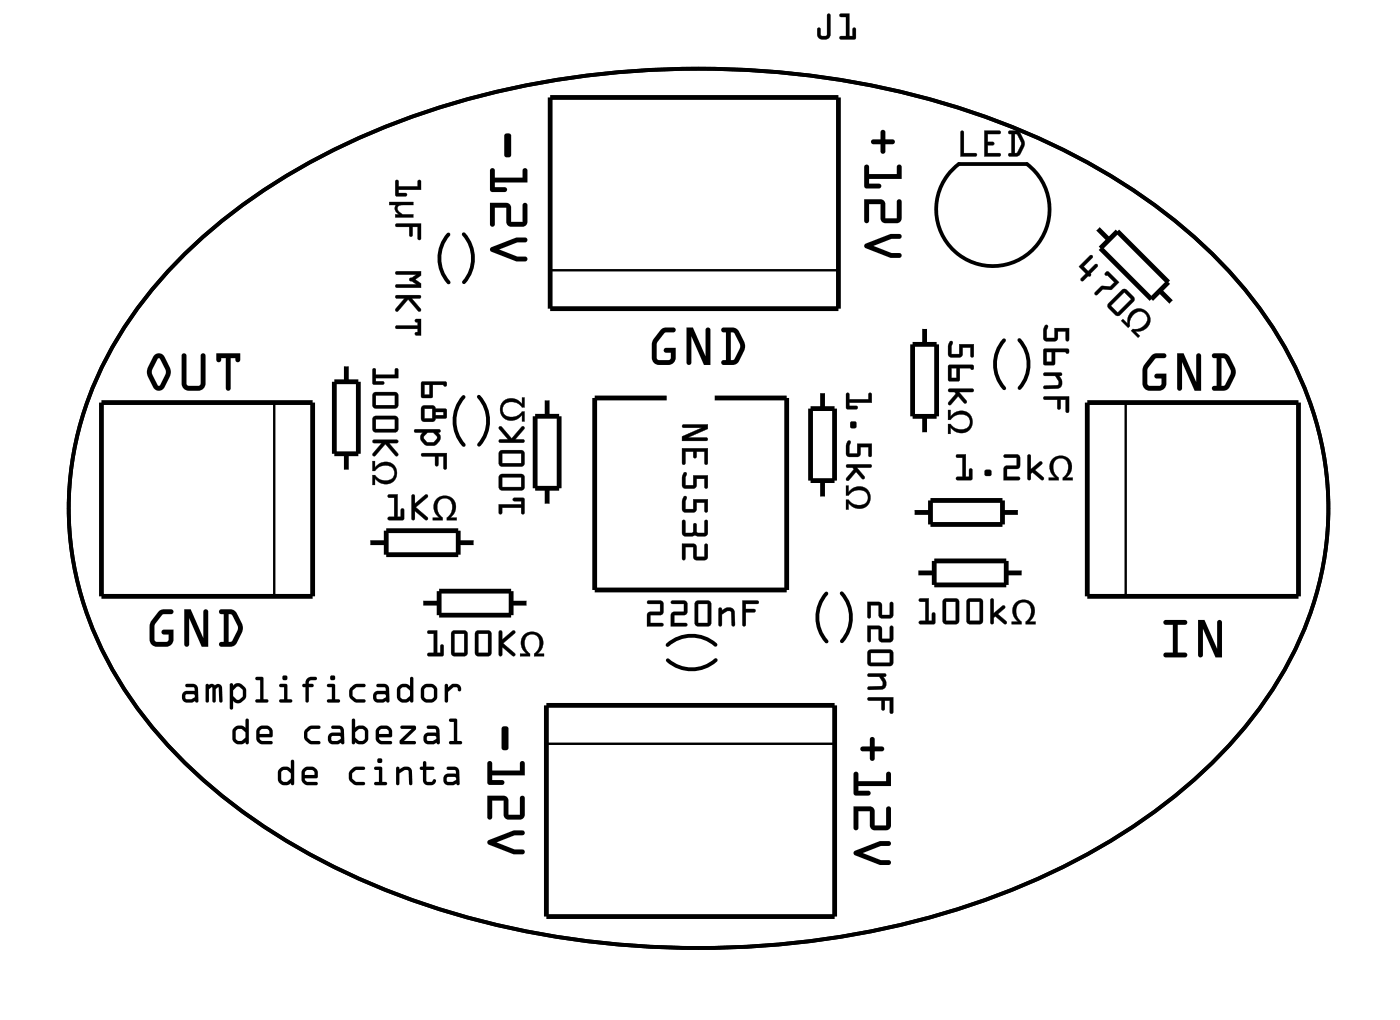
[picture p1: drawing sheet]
<svg xmlns="http://www.w3.org/2000/svg" width="74mm" height="54mm" viewBox="0 0 74 54" stroke-linecap="round" stroke-linejoin="round" font-family="sans-serif">
<path d="M9 14.2a33.5 33.5 0 0 1 16.1-9 46.2 46.2 0 0 1 30 2.2 28.5 28.5 0 0 1 12.1 9.7 17.1 17.1 0 0 1 0 19.6 28.5 28.5 0 0 1-12.1 9.7 45.8 45.8 0 0 1-36.3 0 28.5 28.5 0 0 1-12.1-9.7 17.1 17.1 0 0 1 0-19.6l1.1-1.5zM23.7 12.4a1.9 1.9 0 0 0 0 2.5M24.5 12.4a1.9 1.9 0 0 1 0 2.5M53.1 18a1.9 1.9 0 0 0 0 2.5M53.9 18a1.9 1.9 0 0 1 0 2.5M54.3 8.7h-3.6a3 3 0 0 0-.4 4.4 3 3 0 0 0 4.5 0 3 3 0 0 0-.5-4.4M24.5 21a1.9 1.9 0 0 0 0 2.5M25.3 21a1.9 1.9 0 0 1 0 2.5M37.9 34.1a1.91 1.91 0 0 0-2.6 0M37.9 34.9a1.91 1.91 0 0 1-2.6 0M43.7 31.4a1.9 1.9 0 0 0 0 2.5M44.5 31.4a1.9 1.9 0 0 1 0 2.5" fill="none" stroke="#000" stroke-width=".2"/>
<g fill="#000">
<path d="M59.3 17l.1-.1 .3 .2a.62 .62 0 0 1 .5-.8 .62 .62 0 0 1 .7 .7 .62 .62 0 0 1-.8 .5l.2 .3-.1 .1-.3-.4v-.1a.56 .56 0 0 0 .6-.2 .56 .56 0 0 0 .1-.6 .56 .56 0 0 0-.6 .1 .56 .56 0 0 0-.2 .6h-.1zM19.7 24.4h.1v.3a.62 .62 0 0 1 1-.1 .62 .62 0 0 1 0 .9 .62 .62 0 0 1-1-.2v.4h-.1v-.6h.1a.56 .56 0 0 0 .6 .3 .56 .56 0 0 0 .5-.4 .56 .56 0 0 0-.5-.4 .56 .56 0 0 0-.6 .3h-.1zM23.1 26.4a.62 .62 0 0 1 .9 .1 .62 .62 0 0 1-.2 .9h.4v.1h-.6v-.1a.56 .56 0 0 0 .3-.6 .56 .56 0 0 0-.4-.4 .56 .56 0 0 0-.4 .4 .56 .56 0 0 0 .3 .6v.1h-.5v-.1h.4l-.3-.4v-.3zM27.7 33.6a.62 .62 0 0 1 1 .1 .62 .62 0 0 1-.3 .9h.4v.1h-.5v-.1a.56 .56 0 0 0 .3-.6 .56 .56 0 0 0-.4-.4 .56 .56 0 0 0-.4 .4 .56 .56 0 0 0 .2 .6v.1h-.5v-.1h.4l-.3-.4v-.3zM26.6 21.2l.3-.1h.3l.4 .3v-.4h.2v.6h-.2a.56 .56 0 0 0-.5-.3 .56 .56 0 0 0-.5 .4 .56 .56 0 0 0 .5 .4 .56 .56 0 0 0 .5-.3h.2v.5h-.2v-.3a.62 .62 0 0 1-.9 .2 .62 .62 0 0 1-.1-1zM44.8 25.7h.1v.3a.62 .62 0 0 1 .9-.1 .62 .62 0 0 1 0 .9 .62 .62 0 0 1-.9-.2v.4h-.1v-.6h.1a.56 .56 0 0 0 .6 .3 .56 .56 0 0 0 .4-.4 .56 .56 0 0 0-.4-.4 .56 .56 0 0 0-.6 .3h-.1zM50.2 21.7h.1v.3a.62 .62 0 0 1 .9-.1 .62 .62 0 0 1 0 .9 .62 .62 0 0 1-.9-.2v.4h-.1v-.6h.1a.56 .56 0 0 0 .6 .3 .56 .56 0 0 0 .4-.4 .56 .56 0 0 0-.4-.4 .56 .56 0 0 0-.6 .3h-.1zM53.7 31.9a.62 .62 0 0 1 1 .1 .62 .62 0 0 1-.2 .9h.3v.1h-.5v-.1a.56 .56 0 0 0 .3-.6 .56 .56 0 0 0-.4-.4 .56 .56 0 0 0-.4 .4 .56 .56 0 0 0 .3 .6v.1h-.6v-.1h.4l-.3-.4v-.3zM55.7 24.3a.62 .62 0 0 1 .9 .1 .62 .62 0 0 1-.2 .9h.4v.1h-.6v-.1a.56 .56 0 0 0 .3-.6 .56 .56 0 0 0-.4-.5 .56 .56 0 0 0-.4 .5 .56 .56 0 0 0 .3 .6v.1h-.5v-.1h.3l-.2-.4v-.4z"/>
<path d="M8.2 18.8l.2-.1 .3 .2a1.17 1.17 0 0 1 0 1.7l-.3 .1-.2-.1-.4-.8a1.17 1.17 0 0 1 .3-.9zM8.2 18.8l-.4 .8a1.16 1.16 0 0 0 .3 .9 .33 .33 0 0 0 .6 0l.3-.7v-.2l-.3-.8-.3-.1zM8.4 19l-.4 .7 .4 .7 .4-.7-.3-.7zM8.4 19h.1l.3 .7-.4 .7-.4-.7zM9.6 18.7l.3 .1v1.5l.1 .1h.5l.1-.1v-1.5a.13 .13 0 0 1 .1-.1 .13 .13 0 0 1 .2 .1v1.5a.39 .39 0 0 1-.4 .4h-.5a.39 .39 0 0 1-.4-.4zM9.6 18.7v1.6a.38 .38 0 0 0 .4 .4h.5a.39 .39 0 0 0 .4-.4v-1.5a.13 .13 0 0 0-.2-.1 .13 .13 0 0 0-.1 .1v1.5l-.1 .1h-.5l-.1-.1v-1.5zM11.4 18.7h1.3v.3a.13 .13 0 0 1-.1 .2 .13 .13 0 0 1-.1-.2h-.3v1.5a.13 .13 0 0 1-.1 .2 .14 .14 0 0 1-.2-.2v-1.5h-.2a.13 .13 0 0 1-.1 .2 .14 .14 0 0 1-.2-.2zM11.4 18.7v.3a.14 .14 0 0 0 .2 .2 .13 .13 0 0 0 .1-.2h.3v1.5a.13 .13 0 0 0 .1 .2 .13 .13 0 0 0 .1-.2v-1.5h.3a.13 .13 0 0 0 .1 .2 .13 .13 0 0 0 .1-.2v-.3z"/>
<path d="M8.2 18.8l.2-.1 .3 .2a1.17 1.17 0 0 1 0 1.7l-.3 .1-.3-.2a1.17 1.17 0 0 1 .1-1.7zM8.4 19l-.4 .7 .4 .7 .4-.7-.3-.7zM9.6 18.7l.3 .1v1.5l.1 .1h.5l.1-.1v-1.5a.13 .13 0 0 1 .1-.1 .13 .13 0 0 1 .2 .1v1.5a.39 .39 0 0 1-.4 .4h-.5a.39 .39 0 0 1-.4-.4zM11.4 18.7h1.3v.3a.13 .13 0 0 1-.1 .2 .13 .13 0 0 1-.1-.2h-.3v1.5a.13 .13 0 0 1-.1 .2 .14 .14 0 0 1-.2-.2v-1.5h-.2a.13 .13 0 0 1-.1 .2 .14 .14 0 0 1-.2-.2z"/>
<path d="M19.7 19.5h.2v.3h1v-.3h.1l.1 .5h-1.2v.2h.4v.1h-.5zM19.8 20.8h1.2l.1 .1v.6l-.2 .1h-1.1l-.1-.2zM19.9 20.9v.5h1v-.5zM19.8 22.1l1.2-.1 .1 .2v.6l-.2 .1h-1.1l-.1-.2zM19.9 22.2v.5h1v-.5zM19.7 23.3h1.3v.1h-.4l.5 .7h-.2l-.5-.6-.6 .6-.1-.1 .5-.6h-.4z"/>
<path d="M19.7 19.5h.2v.3h1v-.2a.1 .1 0 0 1 .1-.1 .1 .1 0 0 1 .1 .1v.4h-1.2v.2h.3a.1 .1 0 0 1 .1 .1 .1 .1 0 0 1-.1 .1l-.5-.1zM19.7 19.5l.1 .8h.5v-.1h-.4v-.2h1.2l-.1-.5h-.1v.3h-1v-.3zM19.8 20.8h1.2l.1 .1v.6l-.2 .1h-1.1l-.1-.2zM19.8 20.8l-.1 .6 .1 .2h1.1l.2-.1v-.6l-.1-.1zM19.9 20.9v.5h1v-.5zM19.9 20.9h1v.5h-1zM19.8 22.1l1.2-.1 .1 .2v.6l-.2 .1h-1.1l-.1-.2zM19.8 22.1l-.1 .6 .1 .2h1.1l.2-.1v-.6l-.1-.2zM19.9 22.2v.5h1v-.5zM19.9 22.2h1v.5h-1zM19.7 23.3h1.3a.1 .1 0 0 1 .1 .1 .1 .1 0 0 1-.1 .1l-.4-.1 .5 .6a.09 .09 0 0 1 0 .1 .1 .1 0 0 1-.2 0l-.5-.6-.5 .6a.1 .1 0 0 1-.2 0 .1 .1 0 0 1 0-.1l.5-.5-.4-.1zM19.7 23.3l.1 .1h.4l-.5 .6 .1 .1 .6-.6 .5 .6h.2l-.5-.7h.4v-.1z"/>
<path d="M20.9 9.5l.2 .1v.3h1v-.3l.1-.1 .1 .5h-1.2v.2h.4v.1l-.5 .1zM20.6 10.7h1.3v.1l-.7 .1-.2 .1 .3 .3h.6v.2h-1v-.2h.2a.31 .31 0 0 1-.1-.5h-.4zM20.9 11.9l1.4-.1v.8h-.2v-.6h-.3v.4l-.1 .1v-.1v-.4h-.7zM20.9 14.4h1.4v.2l-.3 .2 .3 .2v.2h-1.4l.1-.2h1l-.2-.1a.1 .1 0 0 1-.1-.1 .1 .1 0 0 1 .1-.1l.2-.2h-1zM20.9 15.6h1.3v.2h-.4l.5 .6-.2 .1-.5-.7-.6 .7-.1-.2 .5-.5h-.4zM20.9 17.3l1.2-.1v-.1l-.1-.1v-.1h.3v.8h-.3v-.1h.1v-.2h-1.1z"/>
<path d="M20.9 9.5l.2 .1v.3h1v-.3a.1 .1 0 0 1 .1-.1 .1 .1 0 0 1 .1 .1v.5l-1.2-.1v.2h.3a.1 .1 0 0 1 .1 .1 .1 .1 0 0 1-.1 .1l-.5-.1zM20.9 9.6l.1 .8 .5-.1v-.1h-.4v-.2h1.2l-.1-.5-.1 .1v.3h-1v-.3zM20.6 10.7h1.3v.2h-.7l-.2 .1 .3 .3h.6v.2h-1v-.2h.2a.3 .3 0 0 1-.1-.5l-.4 .1zM20.6 10.7v.1h.4l-.1 .1a.33 .33 0 0 0 .2 .5l-.2-.1v.2h1v-.2l-.6 .1a.32 .32 0 0 1-.2-.5l.8-.1v-.1zM20.9 11.9l1.4-.1v.8a.1 .1 0 0 1-.1 .1 .1 .1 0 0 1-.1-.1v-.6h-.3v.4a.1 .1 0 0 1-.1 .1 .1 .1 0 0 1-.1-.1l.1-.4h-.7zM20.9 11.9l.1 .1h.7v.4v.1l.1-.1v-.4h.3v.6h.2v-.8zM20.9 14.4l1.4-.1v.3l-.3 .2 .3 .2v.2h-1.3a.1 .1 0 0 1-.1-.1 .1 .1 0 0 1 .1-.1h1l-.2-.1a.11 .11 0 0 1-.2-.1 .11 .11 0 0 1 .2-.1l.2-.2h-1h-.1zM20.9 14.4l.1 .1h1.1l-.4 .3 .4 .3h-1.1h-.1l.1 .1h1.3v-.2l-.3-.2 .3-.2v-.2zM20.9 15.6h1.3a.1 .1 0 0 1 .1 .1 .1 .1 0 0 1-.1 .1h-.4l.5 .5a.1 .1 0 0 1 0 .2 .1 .1 0 0 1-.2 0l-.5-.7-.5 .7a.1 .1 0 0 1-.2 0 .1 .1 0 0 1 0-.2l.5-.5h-.4zM20.9 15.6l.1 .2h.4l-.5 .5 .1 .2 .6-.7 .5 .7 .2-.1-.5-.6h.4v-.2zM20.9 17.2h1.2v-.1a.11 .11 0 0 1-.1-.1 .11 .11 0 0 1 0-.1h.3v.9h-.3a.1 .1 0 0 1 0-.2 .1 .1 0 0 1 .1 0v-.2h-1.1h-.1zM20.9 17.3l.1 .1h1.1v.2l-.1 .1h.3v-.8h-.3l.1 .1v.2z"/>
<path d="M26.7 7.1h.2h.1v1.1a.19 .19 0 0 1-.1 .1 .19 .19 0 0 1-.2-.1zM26 8.9l.2 .1v.4h1.5v-.4a.13 .13 0 0 1 .1-.1 .13 .13 0 0 1 .1 .1v.7h-1.7v.2h.5a.13 .13 0 0 1 .1 .1 .13 .13 0 0 1-.1 .2h-.6l-.2-.1zM25.9 10.7h.9l.2 .1v.2v.7h.7v-.8a.13 .13 0 0 1 .1-.2 .13 .13 0 0 1 .1 .2v.8l-.1 .3h-.8l-.1-.1-.1-.2v-.7h-.6v.9a.13 .13 0 0 1-.1 .1 .13 .13 0 0 1-.2-.1zM25.9 13.1l1.4-.5h.5a.13 .13 0 0 1 .1 .1 .13 .13 0 0 1-.1 .1h-.4l-1 .4 1 .4h.4a.13 .13 0 0 1 .1 .1 .13 .13 0 0 1-.1 .1h-.5l-1.3-.5z"/>
<path d="M26.7 7.1h.2h.1v1.1a.19 .19 0 0 1-.1 .1 .19 .19 0 0 1-.2-.1zM26.7 7.1v1.1a.19 .19 0 0 0 .2 .1 .19 .19 0 0 0 .1-.1v-1.1h-.1zM26 8.9l.2 .1v.4h1.5v-.4a.13 .13 0 0 1 .1-.1 .13 .13 0 0 1 .1 .1v.7h-1.7v.2h.5a.13 .13 0 0 1 .1 .1 .13 .13 0 0 1-.1 .2h-.6l-.2-.1zM26 8.9l-.1 1.2 .2 .1h.6a.13 .13 0 0 0 .1-.2 .13 .13 0 0 0-.1-.1h-.5v-.2h1.7v-.7a.13 .13 0 0 0-.1-.1 .13 .13 0 0 0-.1 .1v.4h-1.5v-.4zM25.9 10.7h.9l.2 .1v.2v.7h.7v-.8a.13 .13 0 0 1 .1-.2 .13 .13 0 0 1 .1 .2v.8l-.1 .3h-.8l-.1-.1-.1-.2v-.7h-.6v.9a.13 .13 0 0 1-.1 .1 .13 .13 0 0 1-.2-.1zM25.9 10.7v1.2a.13 .13 0 0 0 .2 .1 .13 .13 0 0 0 .1-.1v-.9h.6v.7l.1 .2 .1 .1h.7l.2-.3v-.8a.13 .13 0 0 0-.1-.2 .13 .13 0 0 0-.1 .2v.8h-.7v-.7v-.2l-.2-.1zM25.9 13.1l1.4-.5h.5a.13 .13 0 0 1 .1 .1 .13 .13 0 0 1-.1 .1h-.4l-1 .4 1 .4h.4a.13 .13 0 0 1 .1 .1 .13 .13 0 0 1-.1 .1h-.5l-1.3-.5zM25.9 13.1l.1 .2 1.3 .5h.5a.13 .13 0 0 0 .1-.1 .13 .13 0 0 0-.1-.1h-.4l-1-.4 1-.4h.4a.13 .13 0 0 0 .1-.1 .13 .13 0 0 0-.1-.1h-.5z"/>
<path d="M34.9 17.5l.2-.1 .5-.1a.14 .14 0 0 1 .2 .2 .13 .13 0 0 1-.2 .1h-.4l-.4 .6v.8h.7v-.3h-.3a.13 .13 0 0 1-.1-.2 .13 .13 0 0 1 .1-.1h.6v.5a.39 .39 0 0 1-.4 .4h-.5a.38 .38 0 0 1-.4-.4v-.8zM34.9 17.5a1.44 1.44 0 0 0-.3 1.7 1.01 1.01 0 0 0 1 0l.2-.3v-.5h-.6a.13 .13 0 0 0-.1 .1 .13 .13 0 0 0 .1 .2h.3v.3h-.7v-.8l.4-.6h.4a.13 .13 0 0 0 .2-.1 .14 .14 0 0 0-.2-.2h-.4zM36.3 17.3h.4l.6 1.6v-1.4a.14 .14 0 0 1 .2-.2 .13 .13 0 0 1 .1 .2v1.8h-.3l-.7-1.5v1.4a.13 .13 0 0 1-.1 .1 .13 .13 0 0 1-.2-.1zM36.3 17.3v1.9a.13 .13 0 0 0 .2 .1 .13 .13 0 0 0 .1-.1v-1.4l.7 1.5h.3v-1.8a.13 .13 0 0 0-.1-.2 .14 .14 0 0 0-.2 .2v1.4l-.6-1.6zM38.2 17.4l.7-.1 .2 .2a1.1 1.1 0 0 1 0 1.6l-.2 .2h-.6a.13 .13 0 0 1-.1-.1 .13 .13 0 0 1 .1-.1h.1v-1.5h-.2zM38.2 17.4v.1l.2 .1v1.5h-.1a.13 .13 0 0 0-.1 .1 .13 .13 0 0 0 .1 .1h.6l.2-.1 .3-.9v-.2l-.4-.7zM38.7 17.6v1.5h.1l.1-.1 .3-.7-.3-.6zM38.7 17.6l.2 .1 .3 .6-.3 .7-.1 .1h-.1z"/>
<path d="M34.9 17.5l.2-.1 .5-.1a.14 .14 0 0 1 .2 .2 .13 .13 0 0 1-.2 .1h-.4l-.4 .6v.8h.7v-.3h-.3a.13 .13 0 0 1-.1-.2 .13 .13 0 0 1 .1-.1h.6v.5a.39 .39 0 0 1-.4 .4h-.5a.38 .38 0 0 1-.4-.4 1.36 1.36 0 0 1 .4-1.4zM36.3 17.3h.4l.6 1.6v-1.4a.14 .14 0 0 1 .2-.2 .13 .13 0 0 1 .1 .2v1.8h-.3l-.7-1.5v1.4a.13 .13 0 0 1-.1 .1 .13 .13 0 0 1-.2-.1zM38.2 17.4h.8a1.16 1.16 0 0 1 .1 1.7l-.2 .2h-.6a.13 .13 0 0 1-.1-.1 .13 .13 0 0 1 .1-.1h.1v-1.5l-.2-.1zM38.7 17.6v1.5h.1l.1-.1 .3-.7-.3-.6z"/>
<path d="M43.8 .7l.2 .1v1a.37 .37 0 0 1-.4 .3 .37 .37 0 0 1-.4-.3v-.2a.1 .1 0 0 1 .1-.1 .1 .1 0 0 1 .1 .1l.1 .3h.2zM43.8 .8v1.1h-.4l-.1-.4v.3a.35 .35 0 0 0 .3 .3 .35 .35 0 0 0 .3-.3v-1zM44.4 .7h.6l-.1 1.2h.2v-.3a.1 .1 0 0 1 .1-.1 .1 .1 0 0 1 .1 .1v.5h-.8a.1 .1 0 0 1-.1-.1 .1 .1 0 0 1 .1-.1h.3v-1h-.3zM44.5 .8v.1h.3v1h-.3l-.1 .1 .8 .1v-.6h-.1v.4h-.2v-1.2z"/>
<path d="M43.8 .7l.1 .1v1a.36 .36 0 0 1-.3 .3 .36 .36 0 0 1-.4-.3l.1-.3h.1v.4h.4zM44.4 .7h.5v1.2h.2v-.4h.1v.6l-.8-.1 .1-.1h.3v-1h-.3z"/>
<path d="M46.1 7.4h.5v-.4a.13 .13 0 0 1 .1-.1 .13 .13 0 0 1 .2 .1v.4h.3a.13 .13 0 0 1 .2 .1 .13 .13 0 0 1-.2 .1h-.3v.4a.13 .13 0 0 1-.2 .1 .13 .13 0 0 1-.1-.1v-.4h-.4zM45.8 8.7l.2 .1v.4h1.5v-.4a.13 .13 0 0 1 .1-.1 .13 .13 0 0 1 .1 .1v.7h-1.7v.2h.5a.13 .13 0 0 1 .1 .1 .13 .13 0 0 1-.1 .2h-.6l-.2-.1zM45.7 10.5h.9l.2 .1v.2v.8h.7v-.9a.13 .13 0 0 1 .1-.2 .13 .13 0 0 1 .1 .2v.9l-.1 .2h-.8l-.1-.1-.1-.1v-.8h-.6v.9a.13 .13 0 0 1-.1 .1 .13 .13 0 0 1-.2-.1zM45.8 12.9l1.3-.5h.5a.13 .13 0 0 1 .1 .1 .13 .13 0 0 1-.1 .1h-.4l-1 .4 1 .4h.4a.13 .13 0 0 1 .1 .1 .13 .13 0 0 1-.1 .1h-.5l-1.3-.5z"/>
<path d="M46.1 7.4h.5v-.4a.13 .13 0 0 1 .1-.1 .13 .13 0 0 1 .2 .1v.4h.3a.13 .13 0 0 1 .2 .1 .13 .13 0 0 1-.2 .1h-.3v.4a.13 .13 0 0 1-.2 .1 .13 .13 0 0 1-.1-.1v-.4h-.4zM46.6 6.9v.5h-.4a.13 .13 0 0 0-.1 .1 .13 .13 0 0 0 .1 .1h.4v.4a.13 .13 0 0 0 .1 .1 .13 .13 0 0 0 .2-.1v-.4h.3a.13 .13 0 0 0 .2-.1 .13 .13 0 0 0-.2-.1h-.3l-.1-.4zM45.8 8.7l.2 .1v.4h1.5v-.4a.13 .13 0 0 1 .1-.1 .13 .13 0 0 1 .1 .1v.7h-1.7v.2h.5a.13 .13 0 0 1 .1 .1 .13 .13 0 0 1-.1 .2h-.6l-.2-.1zM45.8 8.7l-.1 1.2 .2 .1h.6a.13 .13 0 0 0 .1-.2 .13 .13 0 0 0-.1-.1h-.5v-.2h1.7v-.7a.13 .13 0 0 0-.1-.1 .13 .13 0 0 0-.1 .1v.4h-1.5v-.4zM45.7 10.5h.9l.2 .1v.2v.8h.7v-.9a.13 .13 0 0 1 .1-.2 .13 .13 0 0 1 .1 .2v.9l-.1 .2h-.8l-.1-.1-.1-.1v-.8h-.6v.9a.13 .13 0 0 1-.1 .1 .13 .13 0 0 1-.2-.1zM45.7 10.5v1.2a.13 .13 0 0 0 .2 .1 .13 .13 0 0 0 .1-.1v-.9h.6v.8l.1 .1 .1 .1h.8l.1-.2v-.9a.13 .13 0 0 0-.1-.2 .13 .13 0 0 0-.1 .2v.9h-.7v-.8v-.2l-.2-.1zM45.8 12.9l1.3-.5h.5a.13 .13 0 0 1 .1 .1 .13 .13 0 0 1-.1 .1h-.4l-1 .4 1 .4h.4a.13 .13 0 0 1 .1 .1 .13 .13 0 0 1-.1 .1h-.5l-1.3-.5zM45.8 12.9v.2l1.3 .5h.5a.13 .13 0 0 0 .1-.1 .13 .13 0 0 0-.1-.1h-.4l-1-.4 1-.4h.4a.13 .13 0 0 0 .1-.1 .13 .13 0 0 0-.1-.1h-.5z"/>
<path d="M50.3 18.1h.1l-.1 .6h.5v-.5h.7v.7h-.1v-.5h-.5v.5h-.6l-.1-.2v-.4zM50.2 19.3h1.2l.1 .2-.1 .1v-.1h-.6v.6l-.5 .1-.1-.1zM50.3 19.5v.5h.3v-.5zM50.2 20.6h1.2l.1 .1h-.1h-.7l.5 .5-.1 .1-.4-.3-.4 .4-.1-.1 .4-.5-.1-.1h-.3z"/>
<path d="M50.3 18.1h.1l-.1 .6h.5v-.5h.7v.6a.1 .1 0 0 1-.1 .1 .1 .1 0 0 1-.1-.1l.1-.4h-.5v.4l-.1 .1h-.6v-.6zM50.3 18.1l-.1 .2v.4l.1 .2h.6v-.5h.5v.5h.1v-.7h-.7v.5h-.5l.1-.6zM50.2 19.3h1.2l.1 .2a.09 .09 0 0 1-.1 .1 .09 .09 0 0 1 0-.1h-.6v.7h-.5l-.1-.1zM50.2 19.3v.8l.1 .1 .5-.1v-.6h.6v.1l.1-.1-.1-.2zM50.3 19.5v.5h.3v-.5zM50.3 19.5h.3v.5h-.3zM50.2 20.6h1.2a.1 .1 0 0 1 .1 .1 .1 .1 0 0 1-.1 .1l-.7-.1 .4 .5a.09 .09 0 0 1 0 .1 .09 .09 0 0 1-.1 0l-.3-.3-.4 .4a.1 .1 0 0 1-.1 0 .1 .1 0 0 1 0-.1l.4-.5-.1-.1h-.3zM50.2 20.6v.1h.3l.1 .1-.4 .5 .1 .1 .4-.4 .4 .3v-.1l-.4-.5h.7h.1l-.1-.1z"/>
<path d="M50.8 6.9l.2 .1v1.1h.6a.1 .1 0 0 1 .1 .1 .1 .1 0 0 1-.1 .1h-.8zM50.9 6.9l-.1 1.4h.8v-.2h-.6v-1.1zM52.1 6.9h.8a.1 .1 0 0 1 .1 .1 .1 .1 0 0 1-.1 .1h-.6v.4h.2a.1 .1 0 0 1 .1 .1 .1 .1 0 0 1-.1 .1h-.2v.4h.6a.1 .1 0 0 1 .1 .1 .1 .1 0 0 1-.1 .1h-.8zM52.1 6.9v1.4h.8v-.2h-.6v-.4h.3v-.1v-.1h-.3v-.4h.6v-.1zM53.4 6.9l.5 .1 .3 .6-.2 .6-.6 .1a.1 .1 0 0 1-.1-.1 .1 .1 0 0 1 .1-.1h.1v-1h-.1zM53.4 6.9v.2h.1v1h-.1v.1l.4 .1 .4-.5v-.4l-.3-.4zM53.7 7.1v1l.1-.1 .2-.4-.2-.5zM53.7 7.1h.1l.3 .5-.3 .5h-.1z"/>
<path d="M50.9 6.9l.1 .1v1.1h.6v.2h-.8zM52.1 6.9l.9 .1-.1 .1h-.6v.4h.3v.1v.1h-.3v.4h.6v.2h-.8zM53.4 6.9l.5 .1a.8 .8 0 0 1 .1 1.1l-.2 .2-.4-.1v-.1h.1v-1h-.1zM53.7 7.1v1h.1l.2-.5-.2-.5z"/>
<path d="M55.3 17.2l.2 .1-.1 .6h.4v-.5h.8v.6h-.2v-.5h-.4l-.1 .5h-.6l-.1-.1v-.4zM55.2 18.5h1.3l.1 .1-.1 .1-.1-.1h-.6v.7h-.5l-.1-.1zM55.4 18.6v.5h.3v-.5zM55.2 19.7h1v.2h-.1a.38 .38 0 0 1 .1 .4 .38 .38 0 0 1-.3 .3h-.7l.1-.2h.6l.1-.1-.2-.4h-.5zM55.2 21h1.4v.8h-.2v-.6h-.3v.4l-.1 .1-.1-.1v-.4l-.6-.1z"/>
<path d="M55.3 17.2l.2 .1-.1 .6h.4v-.5h.8v.6a.1 .1 0 0 1-.1 .1 .1 .1 0 0 1-.1-.1v-.5h-.4v.5l-.1 .1-.6-.1-.1-.5zM55.3 17.2l-.1 .3v.4l.1 .1h.6l.1-.5h.4v.5h.2v-.6h-.8v.5h-.4v-.6zM55.2 18.5l1.3-.1 .1 .2a.09 .09 0 0 1-.1 .1 .09 .09 0 0 1-.1-.1h-.6v.7h-.5l-.1-.1zM55.2 18.5v.7l.1 .1h.5v-.7h.6l.1 .1 .1-.1-.1-.1zM55.4 18.6v.5h.3v-.5zM55.4 18.6h.3v.6h-.3zM55.2 19.7h.9a.1 .1 0 0 1 .1 .1 .1 .1 0 0 1-.1 .1 .39 .39 0 0 1-.2 .7h-.6a.09 .09 0 0 1-.1-.1 .09 .09 0 0 1 .1-.1h.6l.1-.2-.2-.3h-.5zM55.2 19.7l.1 .2h.5l.2 .3v.2h-.7l-.1 .2h.7a.32 .32 0 0 0 .3-.5l-.2-.2h.2l-.1-.2zM55.2 21h1.4v.8a.1 .1 0 0 1-.1 .1 .1 .1 0 0 1-.1-.1v-.6h-.3v.4a.1 .1 0 0 1-.1 .1 .1 .1 0 0 1-.1-.1v-.4h-.6zM55.2 21l.1 .1h.7v.5v.1l.1-.1v-.5h.3v.7h.2v-.8z"/>
<path d="M57.1 14.1l.6-.6a.1 .1 0 0 1 .1 0 .1 .1 0 0 1 0 .2l-.5 .4 .3 .3 .3-.4a.1 .1 0 0 1 .2 0 .1 .1 0 0 1 0 .1l-.4 .4a.09 .09 0 0 1 0 .1 .09 .09 0 0 1-.1 0l-.3 .3a.1 .1 0 0 1-.1 0 .1 .1 0 0 1 0-.2l.3-.2zM57.1 14.1l.4 .4-.3 .3 .1 .1 .3-.3h.1v-.1l.4-.4-.1-.1-.4 .4-.3-.3 .5-.5-.1-.1zM58.5 14.4h.2l.5 .5-.4 .4h-.4l-.3 .3a.1 .1 0 0 1-.2 0 .1 .1 0 0 1 0-.1l.4-.4 .4 .1 .3-.3-.4-.3h-.1zM58.5 14.4v.2h.1l.4 .3-.3 .3h-.4l-.4 .3 .1 .1 .4-.3h.4l.4-.4-.6-.5zM58.7 16l.8-.7 .5 .5-.9 .9-.4-.4zM59.4 15.3l-.8 .8 .1 .2 .4 .4h.2l.7-.8v-.2l-.4-.4zM58.8 16.2l.3 .3 .8-.7-.4-.3zM59.5 15.5l.4 .3-.8 .8-.3-.4z"/>
<path d="M57.1 14.1l.6-.6 .1 .1-.5 .5 .3 .3 .4-.4 .1 .1-.4 .4v.1h-.1l-.3 .3-.1-.1 .3-.3zM58.5 14.4h.2l.5 .5-.4 .4h-.4l-.4 .3-.1-.1 .4-.3h.4l.3-.3-.4-.3h-.1zM58.7 16.1l.7-.8h.2l.4 .5v.2l-.8 .7h-.2l-.3-.4zM59.5 15.5l-.7 .7 .3 .3 .8-.7z"/>
<path d="M59.3 17l.1-.1 .3 .2a.62 .62 0 0 1 .5-.8 .62 .62 0 0 1 .7 .7 .62 .62 0 0 1-.8 .5l.2 .3-.1 .1-.4-.4 .1-.1a.62 .62 0 0 0 .8-.7 .51 .51 0 0 0-.7-.1 .51 .51 0 0 0-.2 .7l-.1 .1zM59.3 17l.4 .3h.1a.57 .57 0 0 1 .2-.6 .57 .57 0 0 1 .6-.1 .56 .56 0 0 1 0 .6 .56 .56 0 0 1-.7 .2v.1l.3 .4 .1-.1-.3-.3a.61 .61 0 0 0 .9-.5 .61 .61 0 0 0-.7-.7 .61 .61 0 0 0-.5 .9l-.3-.3z"/>
<path d="M8.4 32.4l.1-.1 .6-.1a.13 .13 0 0 1 .1 .2 .13 .13 0 0 1-.1 .1h-.5l-.4 .6v.8h.7v-.3h-.2a.14 .14 0 0 1-.2-.2 .13 .13 0 0 1 .2-.1h.5v.5a.39 .39 0 0 1-.4 .4h-.5a.38 .38 0 0 1-.4-.4v-.8zM8.4 32.4a1.44 1.44 0 0 0-.4 1.7 1.01 1.01 0 0 0 1.1 0l.1-.3v-.5h-.5a.13 .13 0 0 0-.2 .1 .14 .14 0 0 0 .2 .2h.2v.3h-.7v-.8l.4-.6h.5a.13 .13 0 0 0 .1-.1 .13 .13 0 0 0-.1-.2h-.4zM9.8 32.2h.3l.7 1.6v-1.4a.13 .13 0 0 1 .1-.2 .13 .13 0 0 1 .1 .2v1.8h-.3l-.7-1.5v1.4a.13 .13 0 0 1-.1 .1 .13 .13 0 0 1-.1-.1zM9.8 32.2v1.9a.13 .13 0 0 0 .1 .1 .13 .13 0 0 0 .1-.1v-1.4l.7 1.5h.3v-1.8a.13 .13 0 0 0-.1-.2 .13 .13 0 0 0-.1 .2v1.4l-.7-1.6zM11.6 32.3h.7l.2 .2a1.1 1.1 0 0 1 0 1.5l-.2 .2h-.6a.13 .13 0 0 1-.1-.1 .13 .13 0 0 1 .1-.1h.1v-1.5h-.2zM11.6 32.3v.2h.2v1.5h-.1a.13 .13 0 0 0-.1 .1 .13 .13 0 0 0 .1 .1h.6l.2-.1 .4-.9-.1-.2-.4-.7zM12.1 32.5v1.5h.1l.1-.1 .3-.7-.3-.6zM12.1 32.5l.2 .1 .3 .6-.3 .7-.1 .1h-.1z"/>
<path d="M8.4 32.4l.1-.1 .6-.1a.13 .13 0 0 1 .1 .2 .13 .13 0 0 1-.1 .1h-.5l-.4 .6v.8h.7v-.3h-.2a.14 .14 0 0 1-.2-.2 .13 .13 0 0 1 .2-.1h.5v.5a.39 .39 0 0 1-.4 .4h-.5a.38 .38 0 0 1-.4-.4 1.36 1.36 0 0 1 .5-1.4zM9.8 32.2h.3l.7 1.6v-1.4a.13 .13 0 0 1 .1-.2 .13 .13 0 0 1 .1 .2v1.8h-.3l-.7-1.5v1.4a.13 .13 0 0 1-.1 .1 .13 .13 0 0 1-.1-.1zM11.6 32.3h.8a1.16 1.16 0 0 1 .1 1.7l-.2 .2h-.6a.13 .13 0 0 1-.1-.1 .13 .13 0 0 1 .1-.1h.1v-1.5h-.2zM12.1 32.5v1.5h.1l.1-.1 .3-.7-.3-.6z"/>
<path d="M9.8 36.2h.5l.2 .2v.8l-.2-.1-.4 .1a.32 .32 0 0 1-.3-.3 .32 .32 0 0 1 .3-.3h.4v-.2h-.4zM9.8 36.2l.1 .2h.4v.2h-.4a.31 .31 0 0 0-.3 .3 .31 .31 0 0 0 .3 .3l.4-.1 .2 .1v-.8l-.2-.2zM9.8 36.8l.1 .2h.2l.2-.1v-.2zM9.8 36.8l.5-.1v.2l-.2 .1h-.2zM10.9 36.2h.3l.2 .1a.21 .21 0 0 1 .2-.1 .21 .21 0 0 1 .2 .2v.8l-.2-.1-.1-.7-.1 .1v.6l-.1 .1-.1-.8-.1 .1v.6l-.2 .1zM10.9 36.2v1l.1-.1 .1-.6 .1-.1 .1 .8 .1-.1v-.6l.1-.1 .1 .7 .1 .1v-.8a.21 .21 0 0 0-.1-.2 .21 .21 0 0 0-.2 .1l-.2-.1zM12.2 36.2h.1v.1l.2-.1h.2l.2 .2 .1 .1a.49 .49 0 0 1-.2 .7h-.3l-.2-.1v.4h-.1zM12.2 36.2v1.3h.1v-.4l.3 .1 .3-.2 .1-.5-.1-.1-.2-.2h-.2l-.2 .1v-.1zM12.5 36.4l-.2 .1v.3l.3 .2 .2-.1 .1-.4-.3-.2zM12.5 36.4l.1-.1 .3 .2-.1 .4-.2 .1-.3-.2v-.3zM13.5 35.8l.4 .1v1.1h.3l-.1 .2-.6-.1 .1-.1h.2v-1h-.2zM13.5 35.8l.1 .2h.2v1h-.2l-.1 .1 .6 .1 .1-.2h-.3v-1.1zM14.8 36.2h.4v.8h.2v.2l-.6-.1v-.1h.2v-.6h-.2zM14.8 36.2v.2h.2v.6h-.2v.1l.6 .1v-.2h-.2v-.8zM14.9 35.9a.15 .15 0 0 1 .3 0 .15 .15 0 0 1-.3 0zM14.9 35.9a.15 .15 0 0 0 .3 0 .15 .15 0 0 0-.3 0zM16.3 35.9l.2-.1h.2l.1 .1-.4 .2-.1 .1h.2l.1 .1-.1 .1h-.2v.7v.1l-.1-.1v-.7l-.2-.1 .2-.1zM16.3 35.9l-.1 .3-.2 .1 .2 .1v.7l.1 .1v-.1v-.7l.3-.1-.1-.1h-.2v-.1l.5-.2-.1-.1h-.2zM17.3 36.2h.4v.8h.3l-.1 .2-.6-.1 .1-.1h.2v-.6h-.2zM17.3 36.2l.1 .2h.2v.6h-.2l-.1 .1 .6 .1 .1-.2h-.3v-.8zM17.5 35.9a.14 .14 0 0 1 .2 0 .14 .14 0 0 1-.2 0zM17.5 35.9a.14 .14 0 0 0 .2 0 .14 .14 0 0 0-.2 0zM18.6 36.4l.2-.2h.5v.2h-.4l-.2 .2v.3l.2 .1h.4v.2l-.6-.1a.5 .5 0 0 1-.1-.7zM18.6 36.4l-.1 .2 .1 .4 .2 .2h.5v-.2h-.4l-.2-.2v-.3l.1-.1h.5v-.2h-.5zM19.9 36.2h.5l.2 .2v.8l-.2-.1-.4 .1a.32 .32 0 0 1-.3-.3 .32 .32 0 0 1 .3-.3h.4v-.2h-.4zM19.9 36.2l.1 .2h.4v.2h-.4a.31 .31 0 0 0-.3 .3 .31 .31 0 0 0 .3 .3l.4-.1 .2 .1v-.8l-.2-.2zM19.9 36.8l.1 .2h.2l.2-.1v-.2zM19.9 36.8l.5-.1v.2l-.2 .1h-.2zM21.1 36.3l.2-.1 .4 .1v-.4l.1-.1v1.4l-.1-.1-.4 .1-.2-.1-.1-.2zM21.1 36.3l-.1 .6 .1 .2 .2 .1 .4-.1 .1 .1v-1.4l-.1 .1v.4l-.4-.1zM21.2 36.4v.5l.3 .1 .2-.2v-.3l-.2-.1zM21.2 36.4h.3l.2 .1v.3l-.2 .2-.3-.1zM22.2 36.7a.5 .5 0 0 1 1 0 .5 .5 0 0 1-1 0zM22.2 36.7a.5 .5 0 0 0 1 0 .5 .5 0 0 0-1 0zM22.5 36.4v.5l.1 .1h.3l.1-.1-.1-.4-.1-.1zM22.5 36.4h.3l.2 .1v.4l-.1 .1h-.3l-.1-.1zM23.6 36.2h.1v.2l.2-.2a.33 .33 0 0 1 .4 0 .33 .33 0 0 1 .1 .3 .12 .12 0 0 1-.2 .1 .12 .12 0 0 1 0-.2h-.2l-.3 .2v.5l-.1 .1zM23.6 36.2v1l.1-.1v-.5l.3-.2h.2a.11 .11 0 0 0 .1 .2 .11 .11 0 0 0 .1-.2 .36 .36 0 0 0-.5-.2l-.2 .2v-.2z"/>
<path d="M9.8 36.2h.5l.2 .2v.8l-.2-.1-.4 .1a.32 .32 0 0 1-.3-.3 .32 .32 0 0 1 .3-.3h.4v-.2h-.4zM9.8 36.8l.1 .2h.2l.2-.1v-.2zM10.9 36.2h.8l.1 1-.2-.1-.1-.7-.1 .1v.7l-.2-.1v-.7l-.1 .1-.1 .6-.1 .1zM12.2 36.2h.1v.1l.2-.1h.2l.3 .3a.54 .54 0 0 1-.4 .7l-.3-.1v.4h-.1zM12.5 36.4l-.2 .1v.3l.3 .2 .2-.1 .1-.4-.3-.2zM13.5 35.8l.4 .1v1.1h.3l-.1 .2-.6-.1 .1-.1h.2v-1h-.2zM14.8 36.2h.4v.8h.2v.2l-.6-.1v-.1h.2v-.6h-.2zM14.9 35.9a.15 .15 0 0 1 .3 0 .15 .15 0 0 1-.3 0zM16.3 35.9l.2-.1h.2l.1 .1-.4 .2-.1 .1h.2l.1 .1-.3 .1v.7v.1l-.1-.1v-.7l-.2-.1 .2-.1zM17.3 36.2h.4v.8h.3l-.1 .2-.6-.1 .1-.1h.2v-.6h-.2zM17.5 35.9a.14 .14 0 0 1 .2 0 .14 .14 0 0 1-.2 0zM18.6 36.4l.2-.2h.5v.2h-.4l-.2 .1v.3l.1 .2 .5 .1v.1h-.4a.49 .49 0 0 1-.3-.8zM19.9 36.2h.5l.2 .2v.8l-.2-.1-.4 .1a.32 .32 0 0 1-.3-.3 .32 .32 0 0 1 .3-.3h.4v-.2h-.4zM19.9 36.8l.1 .2h.2l.2-.1v-.2zM21.1 36.3l.2-.1 .4 .1v-.4l.1-.1v1.4l-.1-.1-.4 .1-.2-.1-.1-.2zM21.2 36.4v.5l.3 .1 .2-.2v-.3l-.2-.1zM22.2 36.7a.5 .5 0 0 1 1 0 .5 .5 0 0 1-1 0zM22.5 36.4v.5l.1 .1h.3l.1-.1-.1-.4-.1-.1zM23.6 36.2h.1v.2l.2-.2a.33 .33 0 0 1 .4 0 .33 .33 0 0 1 .1 .3 .12 .12 0 0 1-.2 0 .12 .12 0 0 1 0-.1h-.2l-.3 .2v.5l-.1 .1z"/>
<path d="M12.4 38.5l.2-.1 .4 .1v-.4l.1-.1v1.4h-.1v-.1l-.4 .1-.2-.1-.1-.2zM12.4 38.5l-.1 .6 .1 .2 .2 .1 .4-.1v.1h.1v-1.3h-.1v.4l-.4-.1zM12.5 38.6v.5l.3 .1 .2-.2v-.2l-.2-.2zM12.5 38.6h.3l.2 .2v.2l-.2 .2-.3-.1zM13.6 38.5l.3-.1h.3l.1 .1 .1 .2v.3l-.7 .1 .2 .1h.5v.2h-.6l-.1-.1-.1-.2zM13.6 38.5v.6l.1 .2 .1 .1h.6v-.2h-.5l-.2-.1 .7-.1v-.3l-.1-.2-.1-.1h-.3zM13.8 38.6l-.1 .2h.6l-.1-.2zM13.8 38.6h.4l.1 .2h-.6zM16.2 38.6l.2-.2h.6l-.1 .2h-.4l-.2 .2v.3l.2 .1h.4v.2l-.6-.1a.5 .5 0 0 1-.1-.7zM16.2 38.6l-.1 .2 .1 .4 .2 .2h.5v-.2h-.4l-.2-.2v-.3l.1-.1h.5v-.2h-.5zM17.5 38.4h.5l.2 .2v.8l-.2-.1-.4 .1a.32 .32 0 0 1-.3-.3 .32 .32 0 0 1 .3-.3h.4v-.2h-.4zM17.6 38.4v.2h.4v.2h-.4a.31 .31 0 0 0-.3 .3 .31 .31 0 0 0 .3 .3l.4-.1 .2 .1v-.8l-.2-.2zM17.6 39v.2h.2l.2-.1v-.2zM17.6 39l.4-.1v.2l-.2 .1h-.2zM18.6 38l.2 .1v.4l.4-.1 .3 .2v.5l-.2 .3h-.3l-.2-.1-.1 .1-.1-.1zM18.6 38.1v1.2l.1 .1 .1-.1 .2 .1h.3l.2-.3v-.5l-.3-.2-.4 .1v-.4zM18.8 38.7v.4l.2 .1 .3-.1v-.5h-.3zM18.8 38.7l.2-.1h.3v.5l-.3 .1-.2-.1zM20 38.5l.2-.1h.3l.2 .1 .1 .2-.1 .3-.6 .1 .1 .1h.5v.2h-.5l-.2-.1-.1-.2zM20 38.5l-.1 .6 .1 .2 .2 .1h.5v-.2h-.5l-.1-.1 .6-.1v-.3v-.2l-.2-.1h-.3zM20.1 38.6v.2h.5l-.1-.2zM20.1 38.6h.4l.1 .2h-.5zM21.2 38.4h.8v.2l-.6 .6h.6v.2h-.8v-.2l.6-.6h-.6zM21.2 38.4v.2h.6l-.6 .6v.2h.8v-.2h-.6l.6-.6v-.2zM22.6 38.4h.5l.2 .2v.8l-.2-.1-.4 .1a.32 .32 0 0 1-.3-.3 .32 .32 0 0 1 .3-.3h.4v-.2h-.5zM22.6 38.4v.2h.5v.2h-.4a.31 .31 0 0 0-.3 .3 .31 .31 0 0 0 .3 .3l.4-.1 .2 .1v-.8l-.2-.2zM22.6 39v.2h.3l.2-.1-.1-.2zM22.6 39l.4-.1 .1 .2-.2 .1h-.3zM23.8 38l.4 .1v1.1h.2v.2l-.6-.1v-.1h.2v-1h-.2zM23.8 38.1v.1h.2v1h-.2v.1l.6 .1v-.2h-.2v-1.1z"/>
<path d="M12.4 38.5l.2-.1 .4 .1v-.4h.1v1.3h-.1v-.1l-.4 .1-.2-.1-.1-.2zM12.5 38.6v.5l.3 .1 .2-.2v-.2l-.2-.2zM13.6 38.5l.3-.1h.3l.1 .1 .1 .2v.3l-.7 .1 .2 .1h.5v.2h-.6l-.1-.1-.1-.2zM13.8 38.6l-.1 .2h.6l-.1-.2zM16.2 38.6l.2-.2h.6l-.1 .2h-.4l-.2 .1v.3l.1 .2 .6 .1-.1 .1h-.4a.49 .49 0 0 1-.3-.8zM17.6 38.4h.4l.2 .2v.8l-.2-.1-.4 .1a.32 .32 0 0 1-.3-.3 .32 .32 0 0 1 .3-.3h.4v-.2h-.4zM17.6 39v.2h.2l.2-.1v-.2zM18.6 38.1h.2v.4l.4-.1 .3 .2v.5l-.2 .3h-.3l-.2-.1-.1 .1-.1-.1zM18.8 38.7v.4l.2 .1 .3-.1v-.5h-.3zM20 38.5l.2-.1h.3l.2 .1 .1 .2-.1 .3-.6 .1 .1 .1h.5v.2h-.5l-.2-.1-.1-.2zM20.1 38.6v.2h.5l-.1-.2zM21.2 38.4h.8v.2l-.6 .6h.6v.2h-.8v-.2l.6-.6h-.6zM22.6 38.4h.5l.2 .2v.8l-.2-.1-.4 .1a.32 .32 0 0 1-.3-.3 .32 .32 0 0 1 .3-.3h.4v-.2h-.5zM22.6 39v.2h.3l.2-.1-.1-.2zM23.8 38.1h.4v1.1h.2v.2l-.6-.1v-.1h.2v-1h-.2z"/>
<path d="M19.7 24.4h.2l-.1 .3a.62 .62 0 0 1 1-.2 .62 .62 0 0 1 0 1 .62 .62 0 0 1-1-.2l.1 .4h-.2v-.6h.1a.62 .62 0 0 0 1 .1 .51 .51 0 0 0-.3-.6 .51 .51 0 0 0-.7 .3h-.1zM19.7 24.4v.5h.1a.57 .57 0 0 1 .6-.3 .57 .57 0 0 1 .5 .4 .56 .56 0 0 1-.5 .4 .56 .56 0 0 1-.6-.3h-.1v.6h.1v-.4a.61 .61 0 0 0 1 .2 .61 .61 0 0 0 0-.9 .61 .61 0 0 0-1 .2v-.4z"/>
<path d="M20.5 26.2h.5v1.1h.2v-.3a.1 .1 0 0 1 .1-.1 .1 .1 0 0 1 .1 .1v.5h-.8a.1 .1 0 0 1-.1-.1 .1 .1 0 0 1 .1-.1h.3v-1h-.3zM20.5 26.2l.1 .1h.3v1.1h-.3l-.1 .1h.8v-.6l-.1 .1v.4h-.2v-1.2zM21.8 26.2h.2v.5l.5-.5a.09 .09 0 0 1 .1 0 .09 .09 0 0 1 0 .1l-.6 .5 .6 .6a.1 .1 0 0 1 0 .1 .1 .1 0 0 1-.1 0l-.5-.5v.4a.1 .1 0 0 1-.1 .1 .1 .1 0 0 1-.1-.1zM21.8 26.2v1.3h.1v-.5l.7 .5v-.1l-.6-.6 .6-.6h-.1l-.6 .5v-.5z"/>
<path d="M20.5 26.2h.5v1.1h.2v-.3l.1-.1v.6h-.8l.1-.1 .3-.1v-1h-.3zM21.8 26.2h.1l.1 .5 .5-.5h.1l-.6 .6 .6 .6v.1l-.6-.5-.1 .5h-.1z"/>
<path d="M22.3 20.2h1.3v.2v.1l-.1-.1h-.6v.6l-.5 .1-.1-.1zM22.5 20.4v.5h.2v-.5zM22.3 21.5h.6l.2 .1h.5v.5h-.5l-.2 .2h-.5l-.1-.2zM22.5 21.6v.5h.4v-.5zM23.1 21.8v.2h.4v-.2zM21.9 22.7h1.4a.09 .09 0 0 1 0 .1 .09 .09 0 0 1-.1 .1l.1 .3-.3 .4a.54 .54 0 0 1-.8-.4l.2-.3h-.4zM22.6 22.9l-.2 .3 .2 .2h.4l.1-.2-.2-.3zM22.3 24h1.3v.8h-.1v-.6h-.3v.4l-.1 .1-.1-.1v-.4l-.7-.1z"/>
<path d="M22.3 20.2h1.3l.1 .2a.09 .09 0 0 1-.1 .1 .09 .09 0 0 1-.1-.1h-.6v.6l-.5 .1-.1-.1zM22.3 20.2v.8l.1 .1 .5-.1v-.6h.6h.1v-.2zM22.5 20.4v.5h.2v-.5zM22.4 20.4h.3v.5h-.3zM22.3 21.5l.6-.1 .2 .2h.5v.5h-.5l-.2 .2h-.5l-.1-.2zM22.3 21.5v.6l.1 .2h.5l.1-.2h.6v-.5h-.6l-.1-.1zM22.5 21.6v.5h.4v-.5zM22.4 21.6h.5v.6h-.5zM23.1 21.8v.2h.4v-.2zM23 21.8h.5v.2h-.5zM21.9 22.7h1.3a.1 .1 0 0 1 .1 .1 .1 .1 0 0 1-.1 .1l.1 .2v.2l-.2 .2-.2 .1a.5 .5 0 0 1-.6-.3l-.1-.2 .2-.2h-.4zM21.9 22.7l.1 .2h.4l-.1 .1v.3l.2 .3h.5l.3-.3v-.2l-.1-.2 .1-.1v-.1zM22.6 22.9l-.2 .2 .2 .3h.4l.1-.2v-.1l-.2-.2zM22.6 22.9h.3l.2 .3-.1 .2h-.4l-.2-.2zM22.3 24h1.4v.8a.1 .1 0 0 1-.1 .1 .1 .1 0 0 1-.1-.1v-.6h-.3v.4a.1 .1 0 0 1-.1 .1 .1 .1 0 0 1-.1-.1v-.4h-.7zM22.3 24v.1h.7v.5l.1 .1 .1-.1v-.5h.3v.7h.1v-.8z"/>
<path d="M22.6 33.4h.5v1.1h.2v-.3a.1 .1 0 0 1 .1-.1 .1 .1 0 0 1 .1 .1v.5h-.8a.1 .1 0 0 1-.1-.1 .1 .1 0 0 1 .1-.1h.3v-1h-.3zM22.6 33.4l.1 .1h.3v1.1h-.3l-.1 .1h.8v-.6l-.1 .1v.4h-.2v-1.2zM23.9 33.4h.7l.1 .1 .1 1-.2 .2h-.6l-.1-.1zM23.9 33.4v1.2l.1 .1h.6l.1-.2v-1l-.1-.1zM24 33.5v1h.6v-1zM24 33.5h.6v1.1h-.6zM25.2 33.4h.6l.2 .1v1l-.1 .2h-.6l-.2-.1zM25.2 33.4v1.2l.1 .1h.6l.1-.2v-1l-.2-.1zM25.3 33.5v1h.5v-1zM25.3 33.5h.5v1.1h-.5zM26.4 33.4h.2v.5l.5-.5a.09 .09 0 0 1 .1 0 .09 .09 0 0 1 0 .1l-.6 .5 .6 .6a.1 .1 0 0 1 .1 .1 .1 .1 0 0 1-.2 0l-.5-.5v.4a.1 .1 0 0 1-.1 .1 .1 .1 0 0 1-.1-.1zM26.4 33.4v1.3h.2v-.5l.6 .5v-.1l-.6-.6 .7-.6h-.2l-.5 .5v-.5z"/>
<path d="M22.6 33.4h.5v1.1h.2v-.3l.1-.1v.6h-.8l.1-.1 .3-.1v-1h-.3zM23.9 33.4h.7l.1 .1v1l-.1 .2h-.6l-.1-.1zM24 33.5v1h.6v-1zM25.2 33.4h.6l.2 .1v1l-.1 .2h-.6l-.2-.1zM25.3 33.5v1h.5v-1zM26.4 33.4h.2v.5l.5-.5h.2l-.7 .6 .6 .6v.1l-.6-.5v.5h-.2z"/>
<path d="M23.1 26.4a.62 .62 0 0 1 .9 .1 .62 .62 0 0 1-.2 .9h.4v.1h-.6v-.1a.62 .62 0 0 0 .1-1 .51 .51 0 0 0-.6 .4 .51 .51 0 0 0 .3 .6v.1h-.5v-.1h.4a.66 .66 0 0 1-.2-1zM23.1 26.4a.66 .66 0 0 0 .2 1h-.4v.1h.5v-.1a.57 .57 0 0 1-.3-.6 .57 .57 0 0 1 .4-.4 .56 .56 0 0 1 .4 .4 .56 .56 0 0 1-.3 .6v.1h.6v-.1h-.4a.61 .61 0 0 0 .2-.9 .61 .61 0 0 0-.9-.1z"/>
<path d="M26.6 38.5l.2-.1 .1 .1v1.1a.19 .19 0 0 1-.2 .1 .19 .19 0 0 1-.2-.1zM25.8 40.3h.2v.5h1.5v-.4a.13 .13 0 0 1 .1-.1 .13 .13 0 0 1 .2 .1v.6h-1.8v.3h.6a.13 .13 0 0 1 .1 .1 .13 .13 0 0 1-.1 .1h-.7h-.1zM25.8 42.1h.9l.1 .1 .1 .2v.7h.6v-.9a.13 .13 0 0 1 .1-.1 .13 .13 0 0 1 .2 .1v.9l-.2 .3h-.7l-.2-.1v-.2v-.7h-.7v.8a.13 .13 0 0 1-.1 .2 .13 .13 0 0 1-.1-.2zM25.8 44.5l1.4-.6h.4a.14 .14 0 0 1 .2 .2 .13 .13 0 0 1-.2 .1h-.4l-.9 .4 .9 .4h.4a.13 .13 0 0 1 .2 .1 .13 .13 0 0 1-.2 .1h-.4l-1.3-.5z"/>
<path d="M26.6 38.5l.2-.1 .1 .1v1.1a.19 .19 0 0 1-.2 .1 .19 .19 0 0 1-.2-.1zM26.6 38.5l-.1 1.1a.19 .19 0 0 0 .2 .1 .19 .19 0 0 0 .2-.1v-1.1l-.1-.1zM25.8 40.3h.2v.5h1.5v-.4a.13 .13 0 0 1 .1-.1 .13 .13 0 0 1 .2 .1v.6h-1.8v.3h.6a.13 .13 0 0 1 .1 .1 .13 .13 0 0 1-.1 .1h-.7h-.1zM25.8 40.3v1.2h.1h.7a.13 .13 0 0 0 .1-.1 .13 .13 0 0 0-.1-.1h-.6v-.3h1.8v-.6a.13 .13 0 0 0-.2-.1 .13 .13 0 0 0-.1 .1v.4h-1.5v-.5zM25.8 42.1h.9l.1 .1 .1 .2v.7h.6v-.9a.13 .13 0 0 1 .1-.1 .13 .13 0 0 1 .2 .1v.9l-.2 .3h-.7l-.2-.1v-.2v-.7h-.7v.8a.13 .13 0 0 1-.1 .2 .13 .13 0 0 1-.1-.2zM25.8 42.1v1.1a.13 .13 0 0 0 .1 .2 .13 .13 0 0 0 .1-.2v-.8h.7v.7v.2l.2 .1h.7l.2-.3v-.9a.13 .13 0 0 0-.2-.1 .13 .13 0 0 0-.1 .1v.9h-.6v-.7l-.1-.2-.1-.1zM25.8 44.5l1.4-.6h.4a.14 .14 0 0 1 .2 .2 .13 .13 0 0 1-.2 .1h-.4l-.9 .4 .9 .4h.4a.13 .13 0 0 1 .2 .1 .13 .13 0 0 1-.2 .1h-.4l-1.3-.5zM25.8 44.5l.1 .2 1.3 .5h.4a.13 .13 0 0 0 .2-.1 .13 .13 0 0 0-.2-.1h-.4l-.9-.4 .9-.4h.4a.13 .13 0 0 0 .2-.1 .14 .14 0 0 0-.2-.2h-.4z"/>
<path d="M27.7 33.6a.62 .62 0 0 1 1 .1 .62 .62 0 0 1-.3 .9h.4v.1h-.5v-.1a.62 .62 0 0 0 0-1 .51 .51 0 0 0-.6 .4 .51 .51 0 0 0 .4 .6v.1h-.6v-.1h.4a.66 .66 0 0 1-.2-1zM27.7 33.6a.66 .66 0 0 0 .2 1h-.4v.1h.5v-.1a.57 .57 0 0 1-.2-.6 .57 .57 0 0 1 .4-.4 .56 .56 0 0 1 .4 .4 .56 .56 0 0 1-.3 .6v.1h.5v-.1h-.4a.61 .61 0 0 0 .3-.9 .61 .61 0 0 0-1-.1z"/>
<path d="M26.4 26.7h1.2v-.2h-.4l-.1-.1h.6l.1 .8h-.2v-.3h-1v.3h-.2zM26.4 25.1h1.2l.2 .2-.1 .5-.1 .2-1.1-.1-.1-.1zM26.6 25.3v.5h1v-.5zM26.4 23.9l1.2-.1 .2 .2-.1 .6-.1 .1h-1.1l-.1-.2zM26.6 24v.5h1v-.5zM26.4 22.6h.2l.5 .6 .6-.6v.1l-.4 .6h.4l.1 .1h-1.4v-.1h.5l-.5-.6z"/>
<path d="M26.4 26.7h1.2v-.2h-.4a.1 .1 0 0 1-.1-.1 .1 .1 0 0 1 .1-.1l.5 .1 .1 .7a.1 .1 0 0 1-.1 .1 .1 .1 0 0 1-.1-.1v-.2h-1v.2a.1 .1 0 0 1-.1 .1 .1 .1 0 0 1-.1-.1zM26.4 26.7l.1 .5h.1v-.3h1v.3h.1v-.8h-.6l.1 .1h.4v.2zM26.4 25.1h1.3l.1 .2v.5l-.2 .2-1.1-.1-.1-.1zM26.5 25.1l-.1 .7 .1 .1h1.1l.1-.1v-.5l-.1-.2zM26.6 25.3v.5h1v-.5zM26.6 25.2h1v.6h-1zM26.4 23.9l1.3-.1 .1 .2v.6l-.2 .1h-1.1l-.1-.2zM26.5 23.9l-.1 .6 .1 .2h1.1l.1-.1v-.6l-.1-.2zM26.6 24v.5h1v-.5zM26.6 24h1v.5h-1zM26.4 22.6h.2l.5 .6 .5-.6a.1 .1 0 0 1 .1 0 .1 .1 0 0 1 0 .1l-.4 .6 .4-.1a.1 .1 0 0 1 .1 .1 .1 .1 0 0 1-.1 .1h-1.2a.1 .1 0 0 1-.1-.1 .1 .1 0 0 1 .1-.1l.4 .1-.5-.6zM26.4 22.6v.1l.5 .6h-.4v.1h1.2v-.1h-.5l.5-.6v-.1l-.6 .6-.6-.6z"/>
<path d="M26.6 21.2a.66 .66 0 0 1 1 .2v-.4h.2v.6h-.2a.62 .62 0 0 0-1-.1 .51 .51 0 0 0 .4 .6 .51 .51 0 0 0 .6-.3h.2v.5h-.2v-.3a.62 .62 0 0 1-.9 .2 .62 .62 0 0 1-.1-1zM26.6 21.3a.61 .61 0 0 0 .1 .9 .61 .61 0 0 0 .9-.3v.4h.2v-.5h-.2a.57 .57 0 0 1-.5 .3 .57 .57 0 0 1-.5-.4 .56 .56 0 0 1 .5-.4 .56 .56 0 0 1 .5 .3h.2v-.6h-.2v.4a.66 .66 0 0 0-1-.1z"/>
<path d="M34.3 31.8h.6l.2 .1v.6h-.7v.5h.6a.1 .1 0 0 1 .1 .1 .1 .1 0 0 1-.1 .1h-.8l.1-.8h.6v-.4h-.6zM34.3 31.8v.1h.6v.5h-.6l-.1 .7h.8v-.1h-.6v-.5h.6l.1-.6-.2-.1zM35.5 31.8h.7l.2 .1-.1 .6h-.6v.5h.6a.1 .1 0 0 1 .1 .1 .1 .1 0 0 1-.1 .1h-.8v-.8h.7v-.4h-.6zM35.5 31.8l.1 .1h.6v.5h-.6l-.1 .7h.8v-.1h-.6v-.5h.6v-.6l-.1-.1zM36.8 31.8h.7l.1 .1v1.1l-.1 .1-.6 .1-.1-.2zM36.8 31.8v1.2l.1 .1h.6l.1-.1v-1.1l-.1-.1zM36.9 32v1h.6v-1zM36.9 31.9h.6v1.1h-.6zM38 32.2h.2v.1a.39 .39 0 0 1 .7 .1v.7a.09 .09 0 0 1-.1 .1 .09 .09 0 0 1-.1-.1v-.7l-.2-.1-.3 .2v.6a.1 .1 0 0 1-.1 .1 .1 .1 0 0 1-.1-.1zM38.1 32.2v.9h.1v-.6l.3-.2 .2 .1v.7h.2v-.7a.32 .32 0 0 0-.5-.2l-.2 .1v-.1zM39.3 31.8h.8a.1 .1 0 0 1 .1 .1 .1 .1 0 0 1-.1 .1h-.6v.2h.4a.1 .1 0 0 1 .1 .1 .1 .1 0 0 1-.1 .1h-.4v.7a.1 .1 0 0 1-.1 .1 .1 .1 0 0 1-.1-.1zM39.3 31.8v1.3h.1h.1v-.7h.4l.1-.1-.1-.1h-.4v-.3h.6v-.1z"/>
<path d="M34.3 31.8h.6l.2 .1v.6h-.7v.5h.7v.1h-.9l.1-.7h.6v-.4h-.6zM35.5 31.8h.7l.2 .1-.1 .6h-.6v.5h.6v.1h-.8l.1-.7h.6v-.4h-.6zM36.8 31.8h.7l.1 .1v1.1l-.1 .1h-.6l-.1-.1zM36.9 32v1h.6v-1zM38.1 32.2h.1v.1a.38 .38 0 0 1 .4-.2 .38 .38 0 0 1 .3 .3v.7h-.2v-.7l-.2-.1-.3 .2v.6h-.1zM39.3 31.8h.8l.1 .1-.1 .1h-.6v.2h.4l.1 .1-.1 .1h-.4v.7h-.1h-.1z"/>
<path d="M36.1 22.5h1.4v.2l-1.1 .5h1v.1h-1.3v-.2l1-.5h-.9zM36.1 23.7h1.4l-.1 .8h-.1v-.6h-.4v.3h-.1h-.1v-.3h-.4v.6l-.2 .1zM36.2 25l.1 .1v.6h.4v-.5h.8l-.1 .6h-.1v-.5h-.4l-.1 .5h-.6l-.1-.1v-.4zM36.2 26.3h.1v.6h.4v-.5h.8l-.1 .7h-.1v-.5h-.4l-.1 .5h-.6l-.1-.2v-.4zM36.1 27.5l.2 .1v.6h.4v-.5h.1h.1v.5h.4v-.6l.1-.1v.8l-.1 .1-.5-.1-.6 .1-.1-.2zM36.1 28.8h.7l.1 .7h.4v-.6l.1-.1v.7l-.1 .1h-.5l-.1-.1v-.6h-.4v.7h-.2z"/>
<path d="M36.1 22.5h1.4v.2l-1.1 .5 1-.1a.1 .1 0 0 1 .1 .1 .1 .1 0 0 1-.1 .1h-1.3v-.2l1-.5h-.9h-.1zM36.1 22.5l.1 .1h.9l-1 .5v.2h1.3v-.1l-1-.1 1.1-.4v-.2zM36.1 23.7h1.4v.8a.1 .1 0 0 1-.1 .1 .1 .1 0 0 1-.1-.1v-.6h-.4v.3a.1 .1 0 0 1-.1 .1 .1 .1 0 0 1-.1-.1v-.3h-.4v.6a.1 .1 0 0 1-.1 .1 .1 .1 0 0 1-.1-.1zM36.1 23.7l.1 .9 .1-.1v-.6h.4v.3h.1l.1-.3h.4v.6h.1l.1-.8zM36.2 25l.2 .1-.1 .6h.4v-.5h.8v.6a.1 .1 0 0 1-.1 .1 .1 .1 0 0 1-.1-.1v-.5h-.4v.4l-.1 .2-.7-.1v-.6zM36.2 25l-.1 .3v.4l.1 .1h.6l.1-.5h.4v.5h.1l.1-.6h-.8v.5h-.4v-.6zM36.2 26.3h.2l-.1 .6h.4v-.5h.8v.6a.1 .1 0 0 1-.1 .1 .1 .1 0 0 1-.1-.1v-.4h-.4v.4l-.1 .1h-.7v-.6zM36.2 26.3l-.1 .2v.4l.1 .2h.6l.1-.5h.4v.5h.1l.1-.7h-.8v.6h-.4v-.7zM36.1 27.5l.2 .1v.6h.4v-.4a.1 .1 0 0 1 .1-.1 .1 .1 0 0 1 .1 .1v.4h.4v-.6a.1 .1 0 0 1 .1-.1 .1 .1 0 0 1 .1 .1v.6l-.2 .2-.5-.1-.5 .1-.2-.2zM36.1 27.5v.7l.1 .2 .6-.1 .5 .1 .1-.1v-.8l-.1 .1v.6h-.4l-.1-.5h-.1v.5h-.4v-.6zM36.1 28.8h.7l.1 .7h.4v-.6a.1 .1 0 0 1 .1-.1 .1 .1 0 0 1 .1 .1v.6l-.2 .1h-.6v-.7h-.4v.7a.1 .1 0 0 1-.1 .1 .1 .1 0 0 1-.1-.1zM36.1 28.8l.1 .8h.1v-.7h.4v.6l.1 .1h.5l.1-.1v-.7l-.1 .1v.6h-.4l-.1-.7z"/>
<path d="M44.8 25.7h.1v.3a.62 .62 0 0 1 .9-.1 .62 .62 0 0 1 0 .9 .62 .62 0 0 1-.9-.2v.4h-.1v-.6h.1a.62 .62 0 0 0 1 .1 .51 .51 0 0 0-.4-.6 .51 .51 0 0 0-.6 .3h-.1zM44.8 25.7v.5h.1a.57 .57 0 0 1 .6-.3 .57 .57 0 0 1 .4 .4 .56 .56 0 0 1-.4 .4 .56 .56 0 0 1-.6-.3h-.1v.6h.1v-.4a.61 .61 0 0 0 .9 .2 .61 .61 0 0 0 0-.9 .61 .61 0 0 0-.9 .2v-.4z"/>
<path d="M44.8 20.8h.1v.3h1.1v-.3h.1v.5h-1.2v.2h.4l.1 .1h-.6zM45 22.3h.3v.3h-.3zM44.9 23.3l.1 .1-.1 .6h.5v-.5h.7v.6h-.1v-.4h-.5v.4l-.6 .1-.1-.2v-.4zM44.8 24.6h1.2l.1 .1h-.1h-.7l.5 .5-.1 .1-.4-.3-.4 .4-.1-.1 .4-.5-.1-.1h-.3z"/>
<path d="M44.8 20.8h.1v.3h1.1l-.1-.2a.1 .1 0 0 1 .1-.1 .1 .1 0 0 1 .1 .1v.4h-1.2v.2h.4a.1 .1 0 0 1 .1 .1 .1 .1 0 0 1-.1 .1l-.5-.1zM44.8 20.8v.8h.6l-.1-.1h-.4v-.2h1.2v-.5h-.1v.3h-1.1v-.3zM45 22.3h.3v.3h-.3zM45 22.3v.3h.3v-.3zM44.9 23.3l.1 .1-.1 .6h.5v-.5h.7v.6a.1 .1 0 0 1-.1 .1 .1 .1 0 0 1-.1-.1l.1-.4h-.5v.4l-.1 .1-.6-.1v-.5zM44.9 23.3l-.1 .3v.4l.1 .2 .6-.1v-.4h.5v.4h.1v-.6h-.7v.5h-.5l.1-.6zM44.8 24.6h1.2a.1 .1 0 0 1 .1 .1 .1 .1 0 0 1-.1 .1l-.7-.1 .4 .5a.09 .09 0 0 1 0 .1 .09 .09 0 0 1-.1 0l-.3-.3-.4 .4a.1 .1 0 0 1-.1 0 .1 .1 0 0 1 0-.1l.4-.5-.1-.1-.3 .1zM44.8 24.6v.1h.3l.1 .1-.4 .5 .1 .1 .4-.4 .4 .3v-.1l-.4-.5h.7h.1l-.1-.1z"/>
<path d="M45.9 31.9h.7l.1 .6h.4v-.6h.1l.1 .7-.2 .1h-.5l-.1-.2v-.5h-.4v.6l-.1 .1zM45.9 33.1l.7 .1 .1 .6h.4v-.6l.1-.1 .1 .8-.2 .1h-.5l-.1-.2v-.5h-.4v.6l-.1 .1zM46 34.4h1.2l.1 .2v.5l-.2 .1h-1.1l-.1-.1zM46.1 34.6v.5h1v-.5zM45.9 35.7h1v.1h-.2a.38 .38 0 0 1 .2 .4 .38 .38 0 0 1-.3 .3h-.7l.1-.2h.6l.1-.1-.2-.4h-.5zM45.9 36.9h1.4v.8h-.2v-.6h-.3v.4l-.1 .1-.1-.1v-.4h-.6z"/>
<path d="M45.9 31.8l.7 .1 .1 .6h.4v-.6a.1 .1 0 0 1 .1-.1 .1 .1 0 0 1 .1 .1v.6l-.1 .2h-.7v-.7h-.4v.6a.1 .1 0 0 1-.1 .1 .1 .1 0 0 1-.1-.1zM45.9 31.9l.1 .8 .1-.1v-.6h.4v.5l.1 .2h.5l.1-.1v-.7h-.1v.7h-.4l-.1-.7zM45.9 33.1l.7 .1 .1 .6h.4v-.6a.1 .1 0 0 1 .1-.1 .1 .1 0 0 1 .1 .1v.6l-.1 .2-.7-.1v-.6h-.4v.6a.1 .1 0 0 1-.1 .1 .1 .1 0 0 1-.1-.1zM45.9 33.1l.1 .9 .1-.1v-.6h.4v.5l.1 .2h.5l.1-.1v-.8l-.1 .1v.6h-.4l-.1-.6zM45.9 34.4h1.3l.1 .2v.5l-.2 .2-1.1-.1-.1-.1zM46 34.4l-.1 .7 .1 .1h1.1l.1-.1 .1-.5-.1-.2zM46.1 34.6v.5h1v-.5zM46.1 34.5h1v.6h-1zM45.9 35.7l.9-.1a.11 .11 0 0 1 .1 .2 .1 .1 0 0 1-.2 0 .39 .39 0 0 1-.1 .7h-.6a.09 .09 0 0 1-.1-.1 .09 .09 0 0 1 .1-.1h.6l.1-.2-.2-.3h-.5zM45.9 35.7l.1 .1h.5l.2 .3v.2h-.7l-.1 .2h.7a.32 .32 0 0 0 .2-.5l-.1-.2h.2l-.1-.1zM45.9 36.9h1.4v.8a.1 .1 0 0 1-.1 .1 .1 .1 0 0 1-.1-.1v-.6h-.3v.4a.1 .1 0 0 1-.1 .1 .1 .1 0 0 1-.1-.1v-.4h-.6zM45.9 36.9l.1 .2h.7v.4v.1l.1-.1v-.4h.3v.6h.2v-.8z"/>
<path d="M45.6 39.5h.4v-.4a.13 .13 0 0 1 .2-.1 .13 .13 0 0 1 .1 .1v.4h.4a.13 .13 0 0 1 .1 .1 .13 .13 0 0 1-.1 .2h-.4v.3a.13 .13 0 0 1-.1 .2 .14 .14 0 0 1-.2-.2v-.3l-.4-.1zM45.2 40.9h.2v.4h1.5v-.3a.13 .13 0 0 1 .1-.2 .13 .13 0 0 1 .1 .2v.6h-1.7v.2h.5a.14 .14 0 0 1 .2 .2 .13 .13 0 0 1-.2 .1h-.6l-.1-.1zM45.2 42.7h.8h.2l.1 .2v.8h.6v-.9a.13 .13 0 0 1 .1-.1 .13 .13 0 0 1 .1 .1v.9l-.1 .2h-.7h-.2l-.1-.2v-.8h-.6v.9a.13 .13 0 0 1-.1 .1 .13 .13 0 0 1-.1-.1zM45.2 45.1l1.4-.6h.4a.13 .13 0 0 1 .1 .1 .13 .13 0 0 1-.1 .2h-.4l-.9 .3 .9 .4h.4a.13 .13 0 0 1 .1 .1 .13 .13 0 0 1-.1 .2h-.4l-1.4-.5z"/>
<path d="M46.1 39l.2 .1v.4h.4a.13 .13 0 0 1 .1 .1 .13 .13 0 0 1-.1 .2h-.4v.3a.13 .13 0 0 1-.1 .2 .14 .14 0 0 1-.2-.2v-.3h-.3a.14 .14 0 0 1-.2-.2 .13 .13 0 0 1 .2-.1h.3zM45.6 39.5v.2l.4 .1v.3a.14 .14 0 0 0 .2 .2 .13 .13 0 0 0 .1-.2v-.3h.4a.13 .13 0 0 0 .1-.2 .13 .13 0 0 0-.1-.1h-.4v-.4a.13 .13 0 0 0-.1-.1 .13 .13 0 0 0-.2 .1v.4zM45.2 40.9h.2v.4h1.5v-.3a.13 .13 0 0 1 .1-.2 .13 .13 0 0 1 .1 .2v.6h-1.7v.2h.5a.14 .14 0 0 1 .2 .2 .13 .13 0 0 1-.2 .1h-.6l-.1-.1zM45.2 40.9v1.1l.1 .1h.6a.13 .13 0 0 0 .2-.1 .14 .14 0 0 0-.2-.2h-.5v-.2h1.7v-.6a.13 .13 0 0 0-.1-.2 .13 .13 0 0 0-.1 .2v.3h-1.5v-.4zM45.2 42.7h.8h.2l.1 .2v.8h.6v-.9a.13 .13 0 0 1 .1-.1 .13 .13 0 0 1 .1 .1v.9l-.1 .2h-.7h-.2l-.1-.2v-.8h-.6v.9a.13 .13 0 0 1-.1 .1 .13 .13 0 0 1-.1-.1zM45.2 42.7v1.1a.13 .13 0 0 0 .1 .1 .13 .13 0 0 0 .1-.1v-.9h.6v.8l.1 .2h.2h.7l.1-.2v-.9a.13 .13 0 0 0-.1-.1 .13 .13 0 0 0-.1 .1v.9h-.6v-.8l-.1-.2h-.2zM45.2 45.1l1.4-.6h.4a.13 .13 0 0 1 .1 .1 .13 .13 0 0 1-.1 .2h-.4l-.9 .3 .9 .4h.4a.13 .13 0 0 1 .1 .1 .13 .13 0 0 1-.1 .2h-.4l-1.4-.5zM45.2 45.1v.2l1.4 .5h.4a.13 .13 0 0 0 .1-.2 .13 .13 0 0 0-.1-.1h-.4l-1-.4 1-.3h.4a.13 .13 0 0 0 .1-.2 .13 .13 0 0 0-.1-.1h-.4z"/>
<path d="M48.6 31.7h.6l-.1 1.2h.2v-.4a.1 .1 0 0 1 .1-.1 .1 .1 0 0 1 .1 .1v.5h-.8a.1 .1 0 0 1-.1-.1 .1 .1 0 0 1 .1-.1l.3 .1v-1.1h-.3zM48.7 31.7v.1h.3v1.1h-.3l-.1 .1h.8v-.6l-.1 .1v.4h-.2v-1.2zM49.9 31.7h.7l.1 .1 .1 1.1-.2 .1h-.5l-.2-.1zM49.9 31.7v1.2l.2 .1h.5l.1-.1v-1.1l-.1-.1zM50.1 31.8v1.1h.5v-1.1zM50.1 31.8h.5v1.1h-.5zM51.2 31.7h.6l.2 .1v1.1l-.1 .1h-.6l-.1-.1zM51.2 31.7v1.2l.1 .1h.6l.1-.1v-1.1l-.2-.1zM51.3 31.8v1.1h.5v-1.1zM51.3 31.8h.5v1.1h-.5zM52.4 31.7h.2v.8l.4-.4a.1 .1 0 0 1 .2 0 .09 .09 0 0 1 0 .1l-.4 .3 .5 .4a.1 .1 0 0 1 0 .1 .1 .1 0 0 1-.2 0l-.4-.4-.1 .1v.2a.1 .1 0 0 1-.1 .1 .1 .1 0 0 1-.1-.1zM52.4 31.7v1.3h.2v-.3l.1-.1 .5 .4v-.1l-.4-.4 .4-.4h-.1l-.5 .4v-.7z"/>
<path d="M48.6 31.7h.5v1.2h.2v-.4l.1-.1v.6h-.8l.1-.1h.3v-1.1h-.3zM49.9 31.7h.7l.1 .1 .1 1.1-.2 .1h-.5l-.2-.1zM50.1 31.8v1.1h.5v-1.1zM51.2 31.7h.6l.2 .1v1.1l-.1 .1h-.6l-.1-.1zM51.3 31.8v1.1h.5v-1.1zM52.4 31.7l.2 .1v.7l.5-.5 .1 .1-.4 .4 .4 .4v.1l-.5-.4-.1 .1v.3h-.2z"/>
<path d="M50.2 21.7h.1v.3a.62 .62 0 0 1 .9-.2 .62 .62 0 0 1 0 1 .62 .62 0 0 1-.9-.2v.4h-.1v-.6h.1a.62 .62 0 0 0 1 .1 .51 .51 0 0 0-.4-.6 .51 .51 0 0 0-.6 .3h-.1zM50.2 21.7v.5h.1a.57 .57 0 0 1 .6-.3 .57 .57 0 0 1 .4 .4 .56 .56 0 0 1-.4 .4 .56 .56 0 0 1-.6-.3h-.1v.6h.1v-.4a.61 .61 0 0 0 .9 .2 .61 .61 0 0 0 0-1 .61 .61 0 0 0-.9 .3v-.4z"/>
<path d="M50.6 24.1l.5-.1v1.2h.2v-.3a.1 .1 0 0 1 .1-.1 .1 .1 0 0 1 .1 .1l-.1 .5h-.7a.1 .1 0 0 1-.1-.1 .1 .1 0 0 1 .1-.1h.2v-1h-.3zM50.6 24.1v.1h.3v1h-.3v.2h.8v-.6h-.1v.4h-.2v-1.2zM52.1 24.9h.3v.3h-.3zM52.1 24.9v.3h.3v-.3zM53.1 24.1l.7-.1 .2 .2-.1 .6h-.6v.4h.6a.1 .1 0 0 1 .1 .1 .1 .1 0 0 1-.1 .1h-.8l.1-.7 .6-.1v-.4h-.6zM53.1 24.1l.1 .1h.6v.4l-.6 .1-.1 .7h.8v-.2h-.6v-.4h.6l.1-.6-.2-.1zM54.4 24.1h.1v.7l.5-.4a.09 .09 0 0 1 .1 0 .1 .1 0 0 1 0 .2l-.3 .3 .4 .3a.1 .1 0 0 1 0 .2 .1 .1 0 0 1-.1 0l-.5-.4-.1 .1 .1 .2a.1 .1 0 0 1-.1 .1 .1 .1 0 0 1-.1-.1zM54.4 24.1v1.3h.1v-.3l.1-.1 .6 .4v-.1l-.4-.4 .3-.4-.1-.1-.5 .4v-.7z"/>
<path d="M50.6 24.1l.5-.1v1.2h.2v-.4h.1v.6h-.8v-.2h.3v-1h-.3zM52.1 24.9h.3v.3h-.3zM53.1 24.1l.7-.1 .2 .2-.1 .6h-.6v.4h.6v.2h-.8l.1-.7 .6-.1v-.4h-.6zM54.4 24.1h.1v.7l.5-.4 .1 .1-.3 .4 .4 .4v.1l-.6-.4-.1 .1v.3h-.1z"/>
<path d="M53.7 31.9a.62 .62 0 0 1 1 .1 .62 .62 0 0 1-.2 .9h.3v.1h-.5v-.1a.62 .62 0 0 0 0-1 .51 .51 0 0 0-.6 .4 .51 .51 0 0 0 .4 .6v.1h-.6v-.1h.4a.66 .66 0 0 1-.2-1zM53.7 31.9a.66 .66 0 0 0 .2 1h-.4v.1h.6v-.1a.57 .57 0 0 1-.3-.6 .57 .57 0 0 1 .4-.4 .56 .56 0 0 1 .4 .4 .56 .56 0 0 1-.3 .6v.1h.5v-.1h-.4a.61 .61 0 0 0 .3-.9 .61 .61 0 0 0-1-.1z"/>
<path d="M55.7 24.3a.62 .62 0 0 1 .9 .1 .62 .62 0 0 1-.2 .9h.4v.1h-.6v-.1a.62 .62 0 0 0 .1-1 .51 .51 0 0 0-.6 .4 .51 .51 0 0 0 .3 .6v.1h-.5v-.1h.3a.66 .66 0 0 1-.1-1zM55.7 24.3a.66 .66 0 0 0 .2 1h-.4v.1h.5v-.1a.57 .57 0 0 1-.3-.6 .57 .57 0 0 1 .4-.5 .56 .56 0 0 1 .4 .5 .56 .56 0 0 1-.3 .6v.1h.6v-.1h-.4a.61 .61 0 0 0 .2-.9 .61 .61 0 0 0-.9-.1z"/>
<path d="M60.9 18.8l.1-.1h.6a.13 .13 0 0 1 .1 .1 .13 .13 0 0 1-.1 .2h-.4l-.5 .5 .1 .9h.6l.1-.4h-.3a.13 .13 0 0 1-.1-.1 .13 .13 0 0 1 .1-.1h.5v.5a.39 .39 0 0 1-.4 .4h-.5a.38 .38 0 0 1-.3-.4v-.9zM60.9 18.8a1.44 1.44 0 0 0-.3 1.8 1.01 1.01 0 0 0 1 0l.1-.3v-.5h-.5a.13 .13 0 0 0-.1 .1 .13 .13 0 0 0 .1 .1h.3l-.1 .4h-.7v-.9l.5-.5h.4a.13 .13 0 0 0 .1-.2 .13 .13 0 0 0-.1-.1h-.4zM62.3 18.7h.3l.7 1.5v-1.4a.13 .13 0 0 1 .1-.1 .13 .13 0 0 1 .2 .1v1.9h-.4l-.7-1.5v1.3a.13 .13 0 0 1-.1 .2 .13 .13 0 0 1-.1-.2zM62.3 18.7v1.8a.13 .13 0 0 0 .1 .2 .13 .13 0 0 0 .1-.2v-1.3l.7 1.5h.4v-1.9a.13 .13 0 0 0-.2-.1 .13 .13 0 0 0-.1 .1v1.4l-.7-1.5zM64.2 18.7h.6l.3 .2a1.1 1.1 0 0 1 0 1.6l-.3 .2h-.5a.14 .14 0 0 1-.2-.2 .13 .13 0 0 1 .2-.1h.1v-1.4l-.2-.1zM64.2 18.7v.2l.2 .1v1.4h-.1a.13 .13 0 0 0-.2 .1 .14 .14 0 0 0 .2 .2h.5l.2-.2 .4-.8-.1-.3-.4-.6zM64.6 19v1.4h.1l.1-.1 .3-.6-.3-.7zM64.6 19h.2l.3 .7-.3 .6-.1 .1h-.1z"/>
<path d="M60.9 18.8l.1-.1h.6a.13 .13 0 0 1 .1 .1 .13 .13 0 0 1-.1 .2h-.4l-.5 .5 .1 .9h.6l.1-.4h-.3a.13 .13 0 0 1-.1-.1 .13 .13 0 0 1 .1-.1h.5v.5a.39 .39 0 0 1-.4 .4h-.5a.38 .38 0 0 1-.3-.4 1.36 1.36 0 0 1 .4-1.5zM62.3 18.7h.3l.7 1.5v-1.4a.13 .13 0 0 1 .1-.1 .13 .13 0 0 1 .2 .1v1.9h-.4l-.7-1.5v1.3a.13 .13 0 0 1-.1 .2 .13 .13 0 0 1-.1-.2zM64.2 18.7l.7 .1a1.16 1.16 0 0 1 .2 1.7l-.3 .2h-.5a.14 .14 0 0 1-.2-.2 .13 .13 0 0 1 .2-.1h.1v-1.4l-.2-.1zM64.6 19v1.4h.1l.1-.1 .3-.6-.3-.7z"/>
<path d="M61.6 32.8h1.1a.13 .13 0 0 1 .1 .1 .13 .13 0 0 1-.1 .2h-.4v1.4h.4a.13 .13 0 0 1 .1 .2 .13 .13 0 0 1-.1 .1h-1a.13 .13 0 0 1-.1-.1 .13 .13 0 0 1 .1-.2h.4v-1.4h-.5zM61.6 32.8v.3h.5v1.4h-.4a.13 .13 0 0 0-.1 .2 .13 .13 0 0 0 .1 .1h1a.13 .13 0 0 0 .1-.1 .13 .13 0 0 0-.1-.2h-.4v-1.4h.4a.13 .13 0 0 0 .1-.2 .13 .13 0 0 0-.1-.1zM63.4 32.8h.3l.7 1.5v-1.4a.13 .13 0 0 1 .1-.1 .13 .13 0 0 1 .2 .1v1.9h-.4l-.6-1.5v1.4a.13 .13 0 0 1-.2 .1 .13 .13 0 0 1-.1-.1zM63.4 32.8v1.9a.13 .13 0 0 0 .1 .1 .13 .13 0 0 0 .2-.1v-1.4l.6 1.5h.4v-1.9a.13 .13 0 0 0-.2-.1 .13 .13 0 0 0-.1 .1v1.4l-.7-1.5z"/>
<path d="M61.6 32.8h1.1a.13 .13 0 0 1 .1 .1 .13 .13 0 0 1-.1 .2h-.4v1.4h.4a.13 .13 0 0 1 .1 .2 .13 .13 0 0 1-.1 .1h-1a.13 .13 0 0 1-.1-.1 .13 .13 0 0 1 .1-.2h.4v-1.4h-.5zM63.4 32.8h.3l.7 1.5v-1.4a.13 .13 0 0 1 .1-.1 .13 .13 0 0 1 .2 .1v1.9h-.4l-.6-1.5v1.4a.13 .13 0 0 1-.2 .1 .13 .13 0 0 1-.1-.1z"/>
<path d="M9 14.2a33.5 33.5 0 0 1 16.1-9 46.2 46.2 0 0 1 30 2.2 28.5 28.5 0 0 1 12.1 9.7 17.1 17.1 0 0 1 0 19.6 28.5 28.5 0 0 1-12.1 9.7 45.8 45.8 0 0 1-36.3 0 28.5 28.5 0 0 1-12.1-9.7 17.1 17.1 0 0 1 0-19.6l1.1-1.5zM9 14.2a18.3 18.3 0 0 0-5.3 14.4 19.6 19.6 0 0 0 6.6 12.3 36.9 36.9 0 0 0 19.4 8.7 45 45 0 0 0 27.3-4.1 26.4 26.4 0 0 0 11.1-10.3 17 17 0 0 0-.9-18.1 28.5 28.5 0 0 0-12.1-9.7 45.8 45.8 0 0 0-36.3 0 30.7 30.7 0 0 0-9.8 6.8z"/>
<path d="M14.8 40.7l.2-.1 .4 .1v-.4l.1-.1v1.3h-.1v-.1l-.4 .2-.2-.2-.1-.2zM14.8 40.7l-.1 .5 .1 .2 .2 .1 .4-.1v.1h.1v-1.3l-.1 .1v.4l-.4-.1zM14.9 40.8v.5l.3 .1 .2-.2v-.3l-.2-.2zM14.9 40.8l.3-.1 .2 .2v.3l-.2 .2-.3-.1zM16 40.7l.3-.1h.3l.1 .1 .1 .2v.3h-.7l.1 .2h.6v.1l-.6 .1-.2-.2v-.2zM16 40.7v.5v.2l.2 .1h.6v-.1h-.6l-.1-.2h.7v-.3l-.1-.2-.1-.1h-.3zM16.2 40.8l-.1 .2h.5l-.1-.2zM16.2 40.8h.3l.1 .2h-.5zM18.5 40.8l.3-.2h.5v.1h-.5l-.2 .3 .1 .2 .1 .2h.5v.1h-.6a.5 .5 0 0 1-.2-.7zM18.5 40.8v.2v.4l.3 .1h.5v-.1h-.5l-.2-.2v-.3l.2-.1 .5-.1v-.1h-.5zM19.8 40.6h.4v.8h.3l-.1 .1h-.6v-.1h.3v-.7h-.3zM19.8 40.6v.1h.3v.7h-.3v.1h.6l.1-.1h-.3v-.8zM20 40.3a.14 .14 0 0 1 .2 0 .14 .14 0 0 1-.2 0zM20 40.3a.14 .14 0 0 0 .2 0 .14 .14 0 0 0-.2 0zM21 40.6h.1v.1a.39 .39 0 0 1 .7 .1v.7h-.1l-.1-.7-.2-.1-.3 .2v.6h-.1zM21 40.6v.9h.1v-.6l.3-.2 .2 .1 .1 .7h.1v-.7a.32 .32 0 0 0-.5-.2l-.2 .1v-.1zM22.4 40.3h.2v.3h.3l.1 .1h-.1h-.3v.7h.2l.2-.2 .1 .1a.22 .22 0 0 1-.3 .3l-.3-.1-.1-.1v-.7h-.2l.2-.1zM22.4 40.3v.3l-.2 .1h.2v.6a.36 .36 0 0 0 .3 .3 .36 .36 0 0 0 .4-.3l-.1-.1-.2 .2-.2-.1v-.6h.3h.1l-.1-.1h-.3l-.1-.3zM23.7 40.6h.4l.2 .2v.7h-.2l-.4 .1a.31 .31 0 0 1-.2-.4 .31 .31 0 0 1 .2-.3h.4v-.1l-.4-.1zM23.7 40.6v.1l.4 .1v.1h-.4a.31 .31 0 0 0-.2 .3 .31 .31 0 0 0 .2 .4l.5-.1h.1v-.7l-.2-.2zM23.7 41.1v.3h.3l.1-.1v-.2zM23.7 41.1h.4v.2l-.1 .1h-.3z"/>
<path d="M14.8 40.7l.2-.1 .4 .1v-.4l.1-.1v1.3h-.1v-.1l-.4 .1-.2-.1-.1-.2zM14.9 40.8v.5l.3 .1 .2-.2v-.3l-.2-.2zM16 40.7l.3-.1h.3l.1 .1 .1 .2v.3h-.7l.1 .2h.6v.1h-.6l-.2-.1v-.2zM16.2 40.8l-.1 .2h.5l-.1-.2zM18.5 40.8l.3-.2h.5v.1h-.5l-.2 .2v.3l.2 .2h.5v.1l-.4 .1a.49 .49 0 0 1-.4-.8zM19.8 40.6h.4v.8h.3l-.1 .1h-.6v-.1h.3v-.7h-.3zM20 40.3a.14 .14 0 0 1 .2 0 .14 .14 0 0 1-.2 0zM21 40.6h.1v.1a.37 .37 0 0 1 .4-.1 .37 .37 0 0 1 .3 .2v.7h-.1l-.1-.7-.2-.1-.3 .2v.6h-.1zM22.4 40.3h.2v.3h.3l.1 .1h-.1h-.3v.7h.2l.2-.2 .1 .1a.35 .35 0 0 1-.4 .3 .35 .35 0 0 1-.3-.3v-.6h-.2l.2-.1zM23.7 40.6h.4l.2 .2v.7h-.2l-.4 .1a.31 .31 0 0 1-.2-.4 .31 .31 0 0 1 .2-.3h.4v-.1l-.4-.1zM23.7 41.1v.3h.3l.1-.1v-.2z"/>
</g>
<g fill="none" stroke="#000" stroke-width=".25">
<path d="M18.3 19.3v.9M29.1 5.2h15.3v11.1h-15.3zM48.3 18.2h1.3v3.8h-1.3zM48.9 17.3v.9M58 12l.7 .7M58.2 13.1l.9-.9 2.7 2.7-.9 .9zM61.4 15.4l.7 .7M5.4 21.3h11.1v10.3h-11.1zM17.7 20.2h1.3v3.8h-1.3zM18.3 24v1M19.5 28.7h.9M20.4 28.1h3.8v1.3h-3.8z"/>
<path d="M22.3 31.9h.9M23.2 31.3h3.8v1.3h-3.8zM24.2 28.7h1M27 31.9h1M28.3 22h1.3v3.8h-1.3zM28.9 37.3h15.3v11.2h-15.3zM29 21.1v.9M29 25.8v1M35.3 21.1h-3.8v10.1h10.1v-10.1h-3.8M42.9 21.6h1.3v3.8h-1.3zM43.5 20.7v.9M43.5 25.4v1"/>
<path d="M48.3 27.1h.9M48.5 30.3h.9M48.9 22v1M49.2 26.5h3.8v1.3h-3.8zM49.4 29.7h3.8v1.3h-3.8zM53 27.1h1M53.2 30.3h1M57.5 21.3h11.2v10.3h-11.2z"/>
</g>
<path d="M29.1 14.3h15.3M14.5 21.3v10.3M28.9 39.4h15.3M59.6 21.3v10.3" fill="none" stroke="#000" stroke-width=".13"/>
<path d="M32 21.6h1.4v1.4h-1.4z" fill="#fff"/>
<path d="M32 21.6h1.4v1.4h-1.4z" fill="none" stroke="#fff" stroke-width=".76" stroke-linecap="butt"/>
<circle cx="32.7" cy="22.3" r=".7" fill="#fff"/>
<circle cx="32.7" cy="22.3" r=".7" fill="none" stroke="#fff" stroke-width=".76" stroke-linecap="butt"/>
<circle cx="40.4" cy="22.3" r=".7" fill="#fff"/>
<circle cx="40.4" cy="22.3" r=".7" fill="none" stroke="#fff" stroke-width=".76" stroke-linecap="butt"/>
<circle cx="32.7" cy="24.9" r=".7" fill="#fff"/>
<circle cx="32.7" cy="24.9" r=".7" fill="none" stroke="#fff" stroke-width=".76" stroke-linecap="butt"/>
<circle cx="40.4" cy="24.9" r=".7" fill="#fff"/>
<circle cx="40.4" cy="24.9" r=".7" fill="none" stroke="#fff" stroke-width=".76" stroke-linecap="butt"/>
<circle cx="32.7" cy="27.4" r=".7" fill="#fff"/>
<circle cx="32.7" cy="27.4" r=".7" fill="none" stroke="#fff" stroke-width=".76" stroke-linecap="butt"/>
<circle cx="40.4" cy="27.4" r=".7" fill="#fff"/>
<circle cx="40.4" cy="27.4" r=".7" fill="none" stroke="#fff" stroke-width=".76" stroke-linecap="butt"/>
<circle cx="32.7" cy="30" r=".7" fill="#fff"/>
<circle cx="32.7" cy="30" r=".7" fill="none" stroke="#fff" stroke-width=".76" stroke-linecap="butt"/>
<circle cx="40.4" cy="30" r=".7" fill="#fff"/>
<circle cx="40.4" cy="30" r=".7" fill="none" stroke="#fff" stroke-width=".76" stroke-linecap="butt"/>
<circle cx="57.4" cy="11.3" r=".7" fill="#fff"/>
<circle cx="57.4" cy="11.3" r=".7" fill="none" stroke="#fff" stroke-width=".76" stroke-linecap="butt"/>
<circle cx="62.7" cy="16.7" r=".7" fill="#fff"/>
<circle cx="62.7" cy="16.7" r=".7" fill="none" stroke="#fff" stroke-width=".76" stroke-linecap="butt"/>
<circle cx="52.5" cy="12.3" r=".6" fill="#fff"/>
<circle cx="52.5" cy="12.3" r=".6" fill="none" stroke="#fff" stroke-width=".65" stroke-linecap="butt"/>
<path d="M51.9 11.7h1.2v1.2h-1.2z" fill="#fff"/>
<path d="M51.9 11.7h1.2v1.2h-1.2z" fill="none" stroke="#fff" stroke-width=".65" stroke-linecap="butt"/>
<circle cx="52.5" cy="9.8" r=".6" fill="#fff"/>
<circle cx="52.5" cy="9.8" r=".6" fill="none" stroke="#fff" stroke-width=".65" stroke-linecap="butt"/>
<circle cx="24.9" cy="19.7" r=".64" fill="#fff"/>
<circle cx="24.9" cy="19.7" r=".64" fill="none" stroke="#fff" stroke-width=".76" stroke-linecap="butt"/>
<circle cx="24.9" cy="24.8" r=".64" fill="#fff"/>
<circle cx="24.9" cy="24.8" r=".64" fill="none" stroke="#fff" stroke-width=".76" stroke-linecap="butt"/>
<circle cx="24.1" cy="11.1" r=".64" fill="#fff"/>
<circle cx="24.1" cy="11.1" r=".64" fill="none" stroke="#fff" stroke-width=".76" stroke-linecap="butt"/>
<circle cx="24.1" cy="16.2" r=".64" fill="#fff"/>
<circle cx="24.1" cy="16.2" r=".64" fill="none" stroke="#fff" stroke-width=".76" stroke-linecap="butt"/>
<circle cx="54.9" cy="27.1" r=".7" fill="#fff"/>
<circle cx="54.9" cy="27.1" r=".7" fill="none" stroke="#fff" stroke-width=".76" stroke-linecap="butt"/>
<circle cx="47.3" cy="27.1" r=".7" fill="#fff"/>
<circle cx="47.3" cy="27.1" r=".7" fill="none" stroke="#fff" stroke-width=".76" stroke-linecap="butt"/>
<circle cx="55.1" cy="30.3" r=".7" fill="#fff"/>
<circle cx="55.1" cy="30.3" r=".7" fill="none" stroke="#fff" stroke-width=".76" stroke-linecap="butt"/>
<circle cx="47.5" cy="30.3" r=".7" fill="#fff"/>
<circle cx="47.5" cy="30.3" r=".7" fill="none" stroke="#fff" stroke-width=".76" stroke-linecap="butt"/>
<circle cx="18.3" cy="18.3" r=".7" fill="#fff"/>
<circle cx="18.3" cy="18.3" r=".7" fill="none" stroke="#fff" stroke-width=".76" stroke-linecap="butt"/>
<circle cx="18.3" cy="25.9" r=".7" fill="#fff"/>
<circle cx="18.3" cy="25.9" r=".7" fill="none" stroke="#fff" stroke-width=".76" stroke-linecap="butt"/>
<circle cx="26.1" cy="28.7" r=".7" fill="#fff"/>
<circle cx="26.1" cy="28.7" r=".7" fill="none" stroke="#fff" stroke-width=".76" stroke-linecap="butt"/>
<circle cx="18.5" cy="28.7" r=".7" fill="#fff"/>
<circle cx="18.5" cy="28.7" r=".7" fill="none" stroke="#fff" stroke-width=".76" stroke-linecap="butt"/>
<circle cx="28.9" cy="27.7" r=".7" fill="#fff"/>
<circle cx="28.9" cy="27.7" r=".7" fill="none" stroke="#fff" stroke-width=".76" stroke-linecap="butt"/>
<circle cx="28.9" cy="20.1" r=".7" fill="#fff"/>
<circle cx="28.9" cy="20.1" r=".7" fill="none" stroke="#fff" stroke-width=".76" stroke-linecap="butt"/>
<circle cx="28.9" cy="31.9" r=".7" fill="#fff"/>
<circle cx="28.9" cy="31.9" r=".7" fill="none" stroke="#fff" stroke-width=".76" stroke-linecap="butt"/>
<circle cx="21.3" cy="31.9" r=".7" fill="#fff"/>
<circle cx="21.3" cy="31.9" r=".7" fill="none" stroke="#fff" stroke-width=".76" stroke-linecap="butt"/>
<circle cx="39.1" cy="34.5" r=".64" fill="#fff"/>
<circle cx="39.1" cy="34.5" r=".64" fill="none" stroke="#fff" stroke-width=".76" stroke-linecap="butt"/>
<circle cx="34.1" cy="34.5" r=".64" fill="#fff"/>
<circle cx="34.1" cy="34.5" r=".64" fill="none" stroke="#fff" stroke-width=".76" stroke-linecap="butt"/>
<circle cx="44.1" cy="30.1" r=".64" fill="#fff"/>
<circle cx="44.1" cy="30.1" r=".64" fill="none" stroke="#fff" stroke-width=".76" stroke-linecap="butt"/>
<circle cx="44.1" cy="35.2" r=".64" fill="#fff"/>
<circle cx="44.1" cy="35.2" r=".64" fill="none" stroke="#fff" stroke-width=".76" stroke-linecap="butt"/>
<circle cx="53.5" cy="16.7" r=".64" fill="#fff"/>
<circle cx="53.5" cy="16.7" r=".64" fill="none" stroke="#fff" stroke-width=".76" stroke-linecap="butt"/>
<circle cx="53.5" cy="21.8" r=".64" fill="#fff"/>
<circle cx="53.5" cy="21.8" r=".64" fill="none" stroke="#fff" stroke-width=".76" stroke-linecap="butt"/>
<circle cx="43.5" cy="19.7" r=".7" fill="#fff"/>
<circle cx="43.5" cy="19.7" r=".7" fill="none" stroke="#fff" stroke-width=".76" stroke-linecap="butt"/>
<circle cx="43.5" cy="27.3" r=".7" fill="#fff"/>
<circle cx="43.5" cy="27.3" r=".7" fill="none" stroke="#fff" stroke-width=".76" stroke-linecap="butt"/>
<circle cx="48.9" cy="16.3" r=".7" fill="#fff"/>
<circle cx="48.9" cy="16.3" r=".7" fill="none" stroke="#fff" stroke-width=".76" stroke-linecap="butt"/>
<circle cx="48.9" cy="23.9" r=".7" fill="#fff"/>
<circle cx="48.9" cy="23.9" r=".7" fill="none" stroke="#fff" stroke-width=".76" stroke-linecap="butt"/>
<path d="M40.9 8.9h1.6v1.6h-1.6z" fill="#fff"/>
<path d="M40.9 8.9h1.6v1.6h-1.6z" fill="none" stroke="#fff" stroke-width=".76" stroke-linecap="butt"/>
<circle cx="41.7" cy="9.7" r=".8" fill="#fff"/>
<circle cx="41.7" cy="9.7" r=".8" fill="none" stroke="#fff" stroke-width=".76" stroke-linecap="butt"/>
<circle cx="36.7" cy="9.7" r=".8" fill="#fff"/>
<circle cx="36.7" cy="9.7" r=".8" fill="none" stroke="#fff" stroke-width=".76" stroke-linecap="butt"/>
<circle cx="31.7" cy="9.7" r=".8" fill="#fff"/>
<circle cx="31.7" cy="9.7" r=".8" fill="none" stroke="#fff" stroke-width=".76" stroke-linecap="butt"/>
<path d="M30.7 43.1h1.6v1.6h-1.6z" fill="#fff"/>
<path d="M30.7 43.1h1.6v1.6h-1.6z" fill="none" stroke="#fff" stroke-width=".76" stroke-linecap="butt"/>
<circle cx="31.5" cy="43.9" r=".8" fill="#fff"/>
<circle cx="31.5" cy="43.9" r=".8" fill="none" stroke="#fff" stroke-width=".76" stroke-linecap="butt"/>
<circle cx="36.5" cy="43.9" r=".8" fill="#fff"/>
<circle cx="36.5" cy="43.9" r=".8" fill="none" stroke="#fff" stroke-width=".76" stroke-linecap="butt"/>
<circle cx="41.5" cy="43.9" r=".8" fill="#fff"/>
<circle cx="41.5" cy="43.9" r=".8" fill="none" stroke="#fff" stroke-width=".76" stroke-linecap="butt"/>
<path d="M63.3 28.1h1.6v1.6h-1.6z" fill="#fff"/>
<path d="M63.3 28.1h1.6v1.6h-1.6z" fill="none" stroke="#fff" stroke-width=".76" stroke-linecap="butt"/>
<circle cx="64.1" cy="28.9" r=".8" fill="#fff"/>
<circle cx="64.1" cy="28.9" r=".8" fill="none" stroke="#fff" stroke-width=".76" stroke-linecap="butt"/>
<circle cx="64.1" cy="23.9" r=".8" fill="#fff"/>
<circle cx="64.1" cy="23.9" r=".8" fill="none" stroke="#fff" stroke-width=".76" stroke-linecap="butt"/>
<path d="M9.1 23.1h1.6v1.6h-1.6z" fill="#fff"/>
<path d="M9.1 23.1h1.6v1.6h-1.6z" fill="none" stroke="#fff" stroke-width=".76" stroke-linecap="butt"/>
<circle cx="9.9" cy="23.9" r=".8" fill="#fff"/>
<circle cx="9.9" cy="23.9" r=".8" fill="none" stroke="#fff" stroke-width=".76" stroke-linecap="butt"/>
<circle cx="9.9" cy="28.9" r=".8" fill="#fff"/>
<circle cx="9.9" cy="28.9" r=".8" fill="none" stroke="#fff" stroke-width=".76" stroke-linecap="butt"/>
<circle cx="17.1" cy="14.3" r="2" fill="#fff"/>
<circle cx="17.1" cy="14.3" r="2" fill="none" stroke="#fff" stroke-width=".75" stroke-linecap="butt"/>
<circle cx="56.1" cy="40.3" r="2" fill="#fff"/>
<circle cx="56.1" cy="40.3" r="2" fill="none" stroke="#fff" stroke-width=".75" stroke-linecap="butt"/>
</svg>
